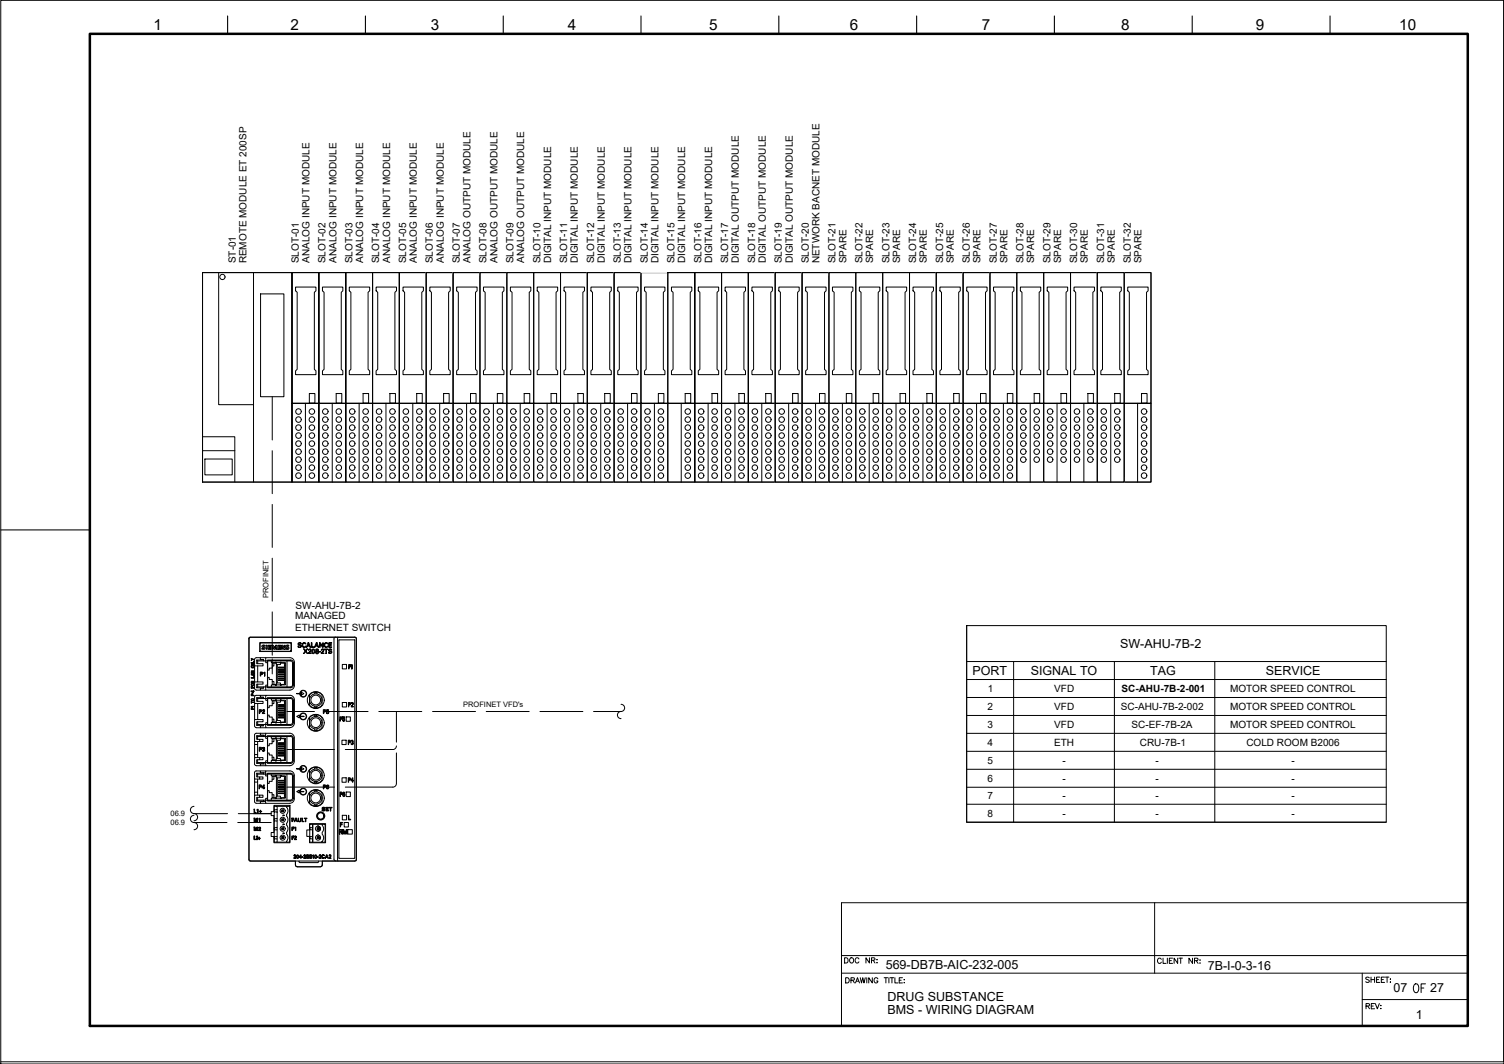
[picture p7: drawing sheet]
<svg xmlns="http://www.w3.org/2000/svg" width="420mm" height="297mm" viewBox="0 0 420 297" stroke-linecap="round" stroke-linejoin="round" font-family="sans-serif">
<defs><g id="words">
<text font-size="5.7" x="394.1" y="278.3">OF</text>
<text font-size="4.4" x="380.6" y="282.9">REV:</text>
<g font-size="4.3">
<text x="42.9" y="8.4">1</text>
<text x="81.2" y="8.4">2</text>
<text x="120.4" y="8.4">3</text>
<text x="158.6" y="8.4">4</text>
<text x="198.1" y="8.4">5</text>
<text x="237.4" y="8.4">6</text>
<text x="274.3" y="8.4">7</text>
<text x="313.2" y="8.4">8</text>
<text x="350.8" y="8.4">9</text>
<text x="390.9" y="8.4">10</text>
</g>
<g font-size="3.5">
<text x="312.9" y="180.9">SW-AHU-7B-2</text>
<text x="271.7" y="188.4">PORT</text>
<text x="287.9" y="188.4">SIGNAL TO</text>
<text x="321.3" y="188.4">TAG</text>
<text x="353.6" y="188.4">SERVICE</text>
<text x="247.4" y="270.6">569-DB7B-AIC-232-005</text>
<text x="337.4" y="270.8">7B-I-0-3-16</text>
<text x="247.9" y="279.5">DRUG SUBSTANCE</text>
<text x="389.3" y="277">07</text>
<text x="399.5" y="277">27</text>
<text x="247.9" y="283.1">BMS - WIRING DIAGRAM</text>
<text x="395.5" y="284.4">1</text>
</g>
<g font-size="2.8">
<text x="65.8" y="73.5" transform="rotate(-90 65.8 73.5)">ST-01</text>
<text x="68.9" y="73.6" transform="rotate(-90 68.9 73.6)">REMOTE MODULE ET 200SP</text>
<text x="83.5" y="73.5" transform="rotate(-90 83.5 73.5)">SLOT-01</text>
<text x="86.5" y="73.3" transform="rotate(-90 86.5 73.3)">ANALOG INPUT MODULE</text>
<text x="91" y="73.5" transform="rotate(-90 91 73.5)">SLOT-02</text>
<text x="94" y="73.3" transform="rotate(-90 94 73.3)">ANALOG INPUT MODULE</text>
<text x="98.4" y="73.5" transform="rotate(-90 98.4 73.5)">SLOT-03</text>
<text x="101.5" y="73.3" transform="rotate(-90 101.5 73.3)">ANALOG INPUT MODULE</text>
<text x="106" y="73.5" transform="rotate(-90 106 73.5)">SLOT-04</text>
<text x="109" y="73.3" transform="rotate(-90 109 73.3)">ANALOG INPUT MODULE</text>
<text x="113.5" y="73.5" transform="rotate(-90 113.5 73.5)">SLOT-05</text>
<text x="116.5" y="73.3" transform="rotate(-90 116.5 73.3)">ANALOG INPUT MODULE</text>
<text x="120.9" y="73.5" transform="rotate(-90 120.9 73.5)">SLOT-06</text>
<text x="124" y="73.3" transform="rotate(-90 124 73.3)">ANALOG INPUT MODULE</text>
<text x="128.5" y="73.5" transform="rotate(-90 128.5 73.5)">SLOT-07</text>
<text x="131.5" y="73.3" transform="rotate(-90 131.5 73.3)">ANALOG OUTPUT MODULE</text>
<text x="136" y="73.5" transform="rotate(-90 136 73.5)">SLOT-08</text>
<text x="139" y="73.3" transform="rotate(-90 139 73.3)">ANALOG OUTPUT MODULE</text>
<text x="143.5" y="73.5" transform="rotate(-90 143.5 73.5)">SLOT-09</text>
<text x="146.5" y="73.3" transform="rotate(-90 146.5 73.3)">ANALOG OUTPUT MODULE</text>
<text x="151" y="73.5" transform="rotate(-90 151 73.5)">SLOT-10</text>
<text x="154" y="73.6" transform="rotate(-90 154 73.6)">DIGITAL INPUT MODULE</text>
<text x="158.5" y="73.5" transform="rotate(-90 158.5 73.5)">SLOT-11</text>
<text x="161.5" y="73.6" transform="rotate(-90 161.5 73.6)">DIGITAL INPUT MODULE</text>
<text x="165.9" y="73.5" transform="rotate(-90 165.9 73.5)">SLOT-12</text>
<text x="169" y="73.6" transform="rotate(-90 169 73.6)">DIGITAL INPUT MODULE</text>
<text x="173.4" y="73.5" transform="rotate(-90 173.4 73.5)">SLOT-13</text>
<text x="176.4" y="73.6" transform="rotate(-90 176.4 73.6)">DIGITAL INPUT MODULE</text>
<text x="181" y="73.5" transform="rotate(-90 181 73.5)">SLOT-14</text>
<text x="184" y="73.6" transform="rotate(-90 184 73.6)">DIGITAL INPUT MODULE</text>
<text x="188.4" y="73.5" transform="rotate(-90 188.4 73.5)">SLOT-15</text>
<text x="191.5" y="73.6" transform="rotate(-90 191.5 73.6)">DIGITAL INPUT MODULE</text>
<text x="195.9" y="73.5" transform="rotate(-90 195.9 73.5)">SLOT-16</text>
<text x="198.9" y="73.6" transform="rotate(-90 198.9 73.6)">DIGITAL INPUT MODULE</text>
<text x="203.5" y="73.5" transform="rotate(-90 203.5 73.5)">SLOT-17</text>
<text x="206.4" y="73.6" transform="rotate(-90 206.4 73.6)">DIGITAL OUTPUT MODULE</text>
<text x="210.9" y="73.5" transform="rotate(-90 210.9 73.5)">SLOT-18</text>
<text x="214" y="73.6" transform="rotate(-90 214 73.6)">DIGITAL OUTPUT MODULE</text>
<text x="218.4" y="73.5" transform="rotate(-90 218.4 73.5)">SLOT-19</text>
<text x="221.4" y="73.6" transform="rotate(-90 221.4 73.6)">DIGITAL OUTPUT MODULE</text>
<text x="226" y="73.5" transform="rotate(-90 226 73.5)">SLOT-20</text>
<text x="229" y="73.6" transform="rotate(-90 229 73.6)">NETWORK BACNET MODULE</text>
<text x="233.4" y="73.5" transform="rotate(-90 233.4 73.5)">SLOT-21</text>
<text x="236.5" y="73.5" transform="rotate(-90 236.5 73.5)">SPARE</text>
<text x="241" y="73.5" transform="rotate(-90 241 73.5)">SLOT-22</text>
<text x="243.9" y="73.5" transform="rotate(-90 243.9 73.5)">SPARE</text>
<text x="248.5" y="73.5" transform="rotate(-90 248.5 73.5)">SLOT-23</text>
<text x="251.4" y="73.5" transform="rotate(-90 251.4 73.5)">SPARE</text>
<text x="255.9" y="73.5" transform="rotate(-90 255.9 73.5)">SLOT-24</text>
<text x="259" y="73.5" transform="rotate(-90 259 73.5)">SPARE</text>
<text x="263.4" y="73.5" transform="rotate(-90 263.4 73.5)">SLOT-25</text>
<text x="266.4" y="73.5" transform="rotate(-90 266.4 73.5)">SPARE</text>
<text x="270.9" y="73.5" transform="rotate(-90 270.9 73.5)">SLOT-26</text>
<text x="273.9" y="73.5" transform="rotate(-90 273.9 73.5)">SPARE</text>
<text x="278.4" y="73.5" transform="rotate(-90 278.4 73.5)">SLOT-27</text>
<text x="281.4" y="73.5" transform="rotate(-90 281.4 73.5)">SPARE</text>
<text x="285.9" y="73.5" transform="rotate(-90 285.9 73.5)">SLOT-28</text>
<text x="288.9" y="73.5" transform="rotate(-90 288.9 73.5)">SPARE</text>
<text x="293.4" y="73.5" transform="rotate(-90 293.4 73.5)">SLOT-29</text>
<text x="296.4" y="73.5" transform="rotate(-90 296.4 73.5)">SPARE</text>
<text x="300.9" y="73.5" transform="rotate(-90 300.9 73.5)">SLOT-30</text>
<text x="303.9" y="73.5" transform="rotate(-90 303.9 73.5)">SPARE</text>
<text x="308.4" y="73.5" transform="rotate(-90 308.4 73.5)">SLOT-31</text>
<text x="311.4" y="73.5" transform="rotate(-90 311.4 73.5)">SPARE</text>
<text x="315.9" y="73.5" transform="rotate(-90 315.9 73.5)">SLOT-32</text>
<text x="318.9" y="73.5" transform="rotate(-90 318.9 73.5)">SPARE</text>
<text x="82.4" y="172.9">MANAGED</text>
<text x="82.6" y="170.1">SW-AHU-7B-2</text>
<text x="82.4" y="176.1">ETHERNET SWITCH</text>
<text x="275.9" y="193.2">1</text>
<text x="294.5" y="193.2">VFD</text>
<text x="313.3" y="193.2">SC-AHU-7B-2-001</text>
<text x="343.6" y="193.2">MOTOR SPEED CONTROL</text>
<text x="275.8" y="203.2">3</text>
<text x="275.9" y="198.2">2</text>
<text x="294.5" y="198.2">VFD</text>
<text x="294.5" y="203.2">VFD</text>
<text x="313.1" y="198.2">SC-AHU-7B-2-002</text>
<text x="316.1" y="203.2">SC-EF-7B-2A</text>
<text x="343.6" y="198.2">MOTOR SPEED CONTROL</text>
<text x="343.6" y="203.2">MOTOR SPEED CONTROL</text>
<text x="275.9" y="208.2">4</text>
<text x="294.4" y="208.2">ETH</text>
<text x="318.4" y="208.2">CRU-7B-1</text>
<text x="348.2" y="208.2">COLD ROOM B2006</text>
<text x="275.8" y="213.2">5</text>
<text x="296.8" y="213.3">-</text>
<text x="322.8" y="213.3">-</text>
<text x="360.8" y="213.3">-</text>
<text x="275.8" y="218.3">6</text>
<text x="296.8" y="218.3">-</text>
<text x="322.8" y="218.3">-</text>
<text x="360.8" y="218.3">-</text>
<text x="275.8" y="223">7</text>
<text x="296.8" y="223">-</text>
<text x="322.8" y="223">-</text>
<text x="360.8" y="223">-</text>
<text x="275.8" y="228">8</text>
<text x="296.8" y="228">-</text>
<text x="322.8" y="228">-</text>
<text x="360.8" y="228">-</text>
</g>
<g font-size="2.1">
<text x="75" y="166.9" transform="rotate(-90 75 166.9)">PROFINET</text>
<text x="129.4" y="197.2">PROFINET VFD's</text>
<text x="47.6" y="227.7">06.9</text>
<text x="47.6" y="230.2">06.9</text>
</g>
</g></defs>
<!-- layer: PDF_EI-CTRL -->
<g fill="#fff" stroke="#fff" stroke-width=".28">
<path d="M82.5 240.4h7.5v1.1z"/>
<path d="M69.8 177.9l29.7 .1z"/>
<path d="M96.6 76.1v58.5h7.5zM96.6 76.1h7.5v58.5z"/>
<path d="M104.1 76.1v58.5h7.5zM104.1 76.1h7.5v58.5z"/>
<path d="M89.1 76.1v58.5h7.5zM89.1 76.1h7.5v58.5z"/>
<path d="M111.6 76.1v58.5h7.5zM111.6 76.1h7.5v58.5z"/>
<path d="M81.6 76.1v58.5h7.5zM81.6 76.1h7.5v58.5z"/>
<path d="M82.7 241.8l7.3-.3-.1 .3zM82.7 241.8l6.8 .2 .4-.2zM82.7 241.8l6.8 .2h-6.5z"/>
<path d="M82.5 240.4v1.1h7.5zM82.5 241.5h7.5l-7.3 .3z"/>
<path d="M90 240.4l9.5-.1zM82.5 240.4l17-.1zM69.8 240.4l29.7-.1z"/>
<path d="M69.6 240.1v.2h29.9zM69.6 240.3h29.9z"/>
<path d="M69.6 240.1h29.9v.2zM69.6 178.1v62h29.9zM69.6 178.1h29.9v62zM69.6 178.1h29.9v-.1z"/>
<path d="M69.6 178h29.9zM69.6 178h29.9l-29.9 .1z"/>
<path d="M119.1 76.1v58.5h7.5zM119.1 76.1h7.5v58.5z"/>
<path d="M126.6 76.1v58.5h7.5zM126.6 76.1h7.5v58.5z"/>
<path d="M134.1 76.1v58.5h7.5zM134.1 76.1h7.5v58.5z"/>
<path d="M141.6 76.1v58.5h7.5zM141.6 76.1h7.5v58.5z"/>
<path d="M149.1 76.1v58.5h7.5zM149.1 76.1h7.5v58.5z"/>
<path d="M156.6 76.1v58.5h7.5zM156.6 76.1h7.5v58.5z"/>
<path d="M164.1 76.1v58.5h7.5zM164.1 76.1h7.5v58.5z"/>
<path d="M171.6 76.1v58.5h7.5zM171.6 76.1h7.5v58.5z"/>
<path d="M179.1 76.1v58.5h7.5zM179.1 76.1h7.5v58.5z"/>
<path d="M314 76.1v58.5h7.5zM314 76.1h7.5v58.5z"/>
<path d="M194.1 76.1v58.5h7.5zM194.1 76.1h7.5v58.5z"/>
<path d="M201.6 76.1v58.5h7.5zM201.6 76.1h7.5v58.5z"/>
<path d="M186.6 76.1v58.5h7.5zM186.6 76.1h7.5v58.5z"/>
<path d="M209.1 76.1v58.5h7.5zM209.1 76.1h7.5v58.5z"/>
<path d="M216.6 76.1v58.5h7.5zM216.6 76.1h7.5v58.5z"/>
<path d="M224.1 76.1v58.5h7.5zM224.1 76.1h7.5v58.5z"/>
<path d="M231.6 76.1v58.5h7.5zM231.6 76.1h7.5v58.5z"/>
<path d="M239.1 76.1v58.5h7.5zM239.1 76.1h7.5v58.5z"/>
<path d="M246.6 76.1v58.5h7.5zM246.6 76.1h7.5v58.5z"/>
<path d="M254.1 76.1v58.5h7.5zM254.1 76.1h7.5v58.5z"/>
<path d="M261.6 76.1v58.5h7.5zM261.6 76.1h7.5v58.5z"/>
<path d="M269.1 76.1v58.5h7.5zM269.1 76.1h7.5v58.5z"/>
<path d="M276.6 76.1v58.5h7.5zM276.6 76.1h7.5v58.5z"/>
<path d="M284.1 76.1v58.5h7.5zM284.1 76.1h7.5v58.5z"/>
<path d="M291.6 76.1v58.5h7.5zM291.6 76.1h7.5v58.5z"/>
<path d="M299.1 76.1v58.5h7.5zM299.1 76.1h7.5v58.5z"/>
<path d="M306.6 76.1v58.5h7.4zM306.6 76.1h7.4v58.5z"/>
</g>
<!-- layer: PDF_I_DATA -->
<path d="M56.6 76.1v58.5h25zM56.6 76.1h25v58.5z" fill="#fff" stroke="#fff" stroke-width=".28"/>
<!-- layer: PDF_EI-CTRL -->
<path d="M81.6 76.1h37.5M179.1 76.1h37.5" fill="none" stroke="#fff" stroke-width=".28"/>
<g fill="none" stroke="#000" stroke-width=".28">
<path d="M61.1 76.1v36.9h9.7M70.8 76.1v58.5M81.6 76.1h7.5v58.5h-7.5zM81.6 76.1h7.5v36.5h-7.5h7.5v22h-7.5zM89.1 76.1h7.5v58.5h-7.5zM89.1 76.1h7.5v36.5h-7.5h7.5v22h-7.5zM96.6 76.1h7.5v58.5h-7.5zM96.6 76.1h7.5v36.5h-7.5h7.5v22h-7.5zM104.1 76.1h7.5v58.5h-7.5zM104.1 76.1h7.5v36.5h-7.5h7.5v22h-7.5zM111.6 76.1h7.5v58.5h-7.5zM111.6 76.1h7.5v36.5h-7.5h7.5v22h-7.5z"/>
<path d="M119.1 76.1h7.5v58.5h-7.5zM119.1 76.1h7.5v36.5h-7.5h7.5v22h-7.5zM126.6 76.1h7.5v58.5h-7.5zM126.6 76.1h7.5v36.5h-7.5h7.5v22h-7.5zM134.1 76.1h7.5v58.5h-7.5zM134.1 76.1h7.5v36.5h-7.5h7.5v22h-7.5zM141.6 76.1h7.5v58.5h-7.5zM141.6 76.1h7.5v36.5h-7.5h7.5v22h-7.5zM149.1 76.1h7.5v58.5h-7.5zM149.1 76.1h7.5v36.5h-7.5h7.5v22h-7.5zM156.6 76.1h7.5v58.5h-7.5zM156.6 76.1h7.5v36.5h-7.5h7.5v22h-7.5z"/>
<path d="M164.1 76.1h7.5v58.5h-7.5zM164.1 76.1h7.5v36.5h-7.5h7.5v22h-7.5zM171.6 76.1h7.5v58.5h-7.5zM171.6 76.1h7.5v36.5h-7.5h7.5v22h-7.5zM179.1 76.1h7.5v58.5h-7.5zM179.1 76.1h7.5v36.5h-7.5h7.5v22h-7.5zM186.6 76.1h7.5v58.5h-7.5zM186.6 76.1h7.5v36.5h-7.5h7.5v22h-7.5zM194.1 76.1h7.5v58.5h-7.5zM194.1 76.1h7.5v36.5h-7.5h7.5v22h-7.5zM201.6 76.1h7.5v58.5h-7.5zM201.6 76.1h7.5v36.5h-7.5h7.5v22h-7.5z"/>
<path d="M209.1 76.1h7.5v58.5h-7.5zM209.1 76.1h7.5v36.5h-7.5h7.5v22h-7.5zM216.6 76.1h7.5v58.5h-7.5zM216.6 76.1h7.5v36.5h-7.5h7.5v22h-7.5zM224.1 76.1h7.5v58.5h-7.5zM224.1 76.1h7.5v36.5h-7.5h7.5v22h-7.5zM231.6 76.1h7.5v58.5h-7.5zM231.6 76.1h7.5v36.5h-7.5h7.5v22h-7.5zM239.1 76.1h7.5v58.5h-7.5zM239.1 76.1h7.5v36.5h-7.5h7.5v22h-7.5zM246.6 76.1h7.5v58.5h-7.5zM246.6 76.1h7.5v36.5h-7.5h7.5v22h-7.5z"/>
<path d="M254.1 76.1h7.5v58.5h-7.5zM254.1 76.1h7.5v36.5h-7.5h7.5v22h-7.5zM261.6 76.1h7.5v58.5h-7.5zM261.6 76.1h7.5v36.5h-7.5h7.5v22h-7.5zM269.1 76.1h7.5v58.5h-7.5zM269.1 76.1h7.5v36.5h-7.5h7.5v22h-7.5zM276.6 76.1h7.5v58.5h-7.5zM276.6 76.1h7.5v36.5h-7.5h7.5v22h-7.5zM284.1 76.1h7.5v58.5h-7.5zM284.1 76.1h7.5v36.5h-7.5h7.5v22h-7.5zM291.6 76.1h7.5v58.5h-7.5zM291.6 76.1h7.5v36.5h-7.5h7.5v22h-7.5z"/>
<path d="M299.1 76.1h7.5v58.5h-7.5zM299.1 76.1h7.5v36.5h-7.5h7.5v22h-7.5zM306.6 76.1h7.4v58.5h-7.4zM306.6 76.1h7.4v36.5h-7.4h7.4v22h-7.4zM314 76.1h7.5v58.5h-7.5zM314 76.1h7.5v36.5h-7.5h7.5v22h-7.5zM72.8 82h6.5v28.8h-6.5zM82.6 80.1h5.7v1.1l-.5 .4v21.5l.5 .4v1.1h-5.7v-1.1l.4-.4v-21.5l-.4-.4zM90.1 80.1h5.7v1.1l-.5 .4v21.5l.5 .4v1.1h-5.7v-1.1l.4-.4v-21.5l-.4-.4zM97.6 80.1h5.7v1.1l-.5 .4v21.5l.5 .4v1.1h-5.7v-1.1l.4-.4v-21.5l-.4-.4zM105.1 80.1h5.7v1.1l-.5 .4v21.5l.5 .4v1.1h-5.7v-1.1l.4-.4v-21.5l-.4-.4zM112.6 80.1h5.7v1.1l-.5 .4v21.5l.5 .4v1.1h-5.7v-1.1l.4-.4v-21.5l-.4-.4z"/>
<path d="M120.1 80.1h5.7v1.1l-.5 .4v21.5l.5 .4v1.1h-5.7v-1.1l.4-.4v-21.5l-.4-.4zM127.6 80.1h5.7v1.1l-.5 .4v21.5l.5 .4v1.1h-5.7v-1.1l.4-.4v-21.5l-.4-.4zM135.1 80.1h5.7v1.1l-.5 .4v21.5l.5 .4v1.1h-5.7v-1.1l.4-.4v-21.5l-.4-.4zM142.6 80.1h5.7v1.1l-.5 .4v21.5l.5 .4v1.1h-5.7v-1.1l.4-.4v-21.5l-.4-.4zM150.1 80.1h5.7v1.1l-.5 .4v21.5l.5 .4v1.1h-5.7v-1.1l.4-.4v-21.5l-.4-.4zM157.6 80.1h5.7v1.1l-.5 .4v21.5l.5 .4v1.1h-5.7v-1.1l.4-.4v-21.5l-.4-.4zM165.1 80.1h5.7v1.1l-.5 .4v21.5l.5 .4v1.1h-5.7v-1.1l.4-.4v-21.5l-.4-.4zM172.6 80.1h5.7v1.1l-.5 .4v21.5l.5 .4v1.1h-5.7v-1.1l.4-.4v-21.5l-.4-.4zM180.1 80.1h5.7v1.1l-.5 .4v21.5l.5 .4v1.1h-5.7v-1.1l.4-.4v-21.5l-.4-.4zM187.6 80.1h5.7v1.1l-.5 .4v21.5l.5 .4v1.1h-5.7v-1.1l.4-.4v-21.5l-.4-.4zM195.1 80.1h5.7v1.1l-.5 .4v21.5l.5 .4v1.1h-5.7v-1.1l.4-.4v-21.5l-.4-.4zM202.6 80.1h5.7v1.1l-.5 .4v21.5l.5 .4v1.1h-5.7v-1.1l.4-.4v-21.5l-.4-.4z"/>
<path d="M210.1 80.1h5.7v1.1l-.5 .4v21.5l.5 .4v1.1h-5.7v-1.1l.4-.4v-21.5l-.4-.4zM217.6 80.1h5.7v1.1l-.5 .4v21.5l.5 .4v1.1h-5.7v-1.1l.4-.4v-21.5l-.4-.4zM225.1 80.1h5.7v1.1l-.5 .4v21.5l.5 .4v1.1h-5.7v-1.1l.4-.4v-21.5l-.4-.4zM232.6 80.1h5.7v1.1l-.5 .4v21.5l.5 .4v1.1h-5.7v-1.1l.4-.4v-21.5l-.4-.4zM240.1 80.1h5.7v1.1l-.5 .4v21.5l.5 .4v1.1h-5.7v-1.1l.4-.4v-21.5l-.4-.4zM247.6 80.1h5.7v1.1l-.5 .4v21.5l.5 .4v1.1h-5.7v-1.1l.4-.4v-21.5l-.4-.4zM255.1 80.1h5.7v1.1l-.5 .4v21.5l.5 .4v1.1h-5.7v-1.1l.4-.4v-21.5l-.4-.4zM262.6 80.1h5.7v1.1l-.5 .4v21.5l.5 .4v1.1h-5.7v-1.1l.4-.4v-21.5l-.4-.4zM270.1 80.1h5.7v1.1l-.5 .4v21.5l.5 .4v1.1h-5.7v-1.1l.4-.4v-21.5l-.4-.4zM277.6 80.1h5.7v1.1l-.5 .4v21.5l.5 .4v1.1h-5.7v-1.1l.4-.4v-21.5l-.4-.4zM285.1 80.1h5.6v1.1l-.4 .4v21.5l.4 .4v1.1h-5.6v-1.1l.4-.4v-21.5l-.4-.4zM292.5 80.1h5.8v1.1l-.5 .4v21.5l.5 .4v1.1h-5.8v-1.1l.5-.4v-21.5l-.5-.4z"/>
<path d="M300 80.1h5.8v1.1l-.5 .4v21.5l.5 .4v1.1h-5.8v-1.1l.5-.4v-21.5l-.5-.4zM307.5 80.1h5.7v1.1l-.4 .4v21.5l.4 .4v1.1h-5.7v-1.1l.5-.4v-21.5l-.5-.4zM315 80.1h5.7v1.1l-.4 .4v21.5l.4 .4v1.1h-5.7v-1.1l.5-.4v-21.5l-.5-.4zM85.3 112.6v22M86.4 109.9h1.6v2.7h-1.6zM92.8 112.6v22M93.9 109.9h1.6v2.7h-1.6zM100.3 112.6v22M101.4 109.9h1.6v2.7h-1.6zM107.8 112.6v22M108.9 109.9h1.6v2.7h-1.6zM115.3 112.6v22"/>
<path d="M116.4 109.9h1.6v2.7h-1.6zM122.8 112.6v22M123.9 109.9h1.6v2.7h-1.6zM130.3 112.6v22M131.4 109.9h1.6v2.7h-1.6zM137.8 112.6v22M138.9 109.9h1.6v2.7h-1.6zM145.3 112.6v22M146.4 109.9h1.6v2.7h-1.6zM152.8 112.6v22M153.9 109.9h1.6v2.7h-1.6zM160.3 112.6v22"/>
<path d="M161.4 109.9h1.6v2.7h-1.6zM167.8 112.6v22M168.9 109.9h1.6v2.7h-1.6zM175.3 112.6v22M176.4 109.9h1.6v2.7h-1.6zM182.8 112.6v22M183.9 109.9h1.6v2.7h-1.6zM190.3 112.6v22M191.4 109.9h1.6v2.7h-1.6zM197.8 112.6v22M198.9 109.9h1.6v2.7h-1.6zM205.3 112.6v22"/>
<path d="M206.4 109.9h1.6v2.7h-1.6zM212.8 112.6v22M213.9 109.9h1.6v2.7h-1.6zM220.3 112.6v22M221.4 109.9h1.6v2.7h-1.6zM227.8 112.6v22M228.9 109.9h1.6v2.7h-1.6zM235.3 112.6v22M236.4 109.9h1.6v2.7h-1.6zM242.8 112.6v22M243.9 109.9h1.6v2.7h-1.6zM250.3 112.6v22"/>
<path d="M251.4 109.9h1.6v2.7h-1.6zM257.8 112.6v22M258.9 109.9h1.6v2.7h-1.6zM265.3 112.6v22M266.4 109.9h1.6v2.7h-1.6zM272.8 112.6v22M273.9 109.9h1.6v2.7h-1.6zM280.3 112.6v22M281.4 109.9h1.6v2.7h-1.6zM287.8 112.6v22M288.9 109.9h1.5v2.7h-1.5zM295.3 112.6v22"/>
<path d="M296.4 109.9h1.6v2.7h-1.6zM302.8 112.6v22M303.9 109.9h1.6v2.7h-1.6zM310.3 112.6v22M311.4 109.9h1.5v2.7h-1.5zM317.8 112.6v22M318.9 109.9h1.5v2.7h-1.5zM56.6 121.9h9v12.7M56.6 125.8h9M57.2 128.2h7.7v4.4h-7.7zM69.6 178h29.9v62.3l-9.5 .1v1.1l-.1 .3-.4 .2h-6.5l-.3-.2-.2-.3v-1.1h-12.7l-.2-.3zM72.6 179.4h8.8v2.5h-8.8z"/>
<path d="M72.7 179.5h8.6v2.3h-8.6zM83.3 179.5a.49 .49 0 0 1 .9 .3l-.3-.2a.25 .25 0 0 0-.4 0 .25 .25 0 0 0 0 .3l.5 .2a.46 .46 0 0 1-.2 .7 .46 .46 0 0 1-.6-.5h.2a.29 .29 0 0 0 .3 .3 .29 .29 0 0 0 .3-.4l-.7-.2zM84.6 179.6a.48 .48 0 0 1 .5-.2 .48 .48 0 0 1 .3 .4 .44 .44 0 0 0-.4-.3 .44 .44 0 0 0-.4 .4 .48 .48 0 0 0 .2 .6 .48 .48 0 0 0 .6-.1 .6 .6 0 0 1-.9 .2 .6 .6 0 0 1 .1-1zM86.1 179.4h.2l.5 1.3-.3-.3h-.6l-.2 .3h-.2zM86.2 179.6l.2 .6h-.5zM87 179.4h.2v1.2h.6v.1h-.8zM88.3 179.4h.3l.4 1.3-.3-.3h-.6l-.3 .3zM88.5 179.6l.2 .6h-.5zM89.3 179.4h.2l.6 1.1v-1.1h.2v1.3h-.2l-.6-1.1v1.1h-.2zM90.7 179.6a.49 .49 0 0 1 .5-.2 .49 .49 0 0 1 .4 .4 .46 .46 0 0 0-.8 0 .46 .46 0 0 0 0 .6 .46 .46 0 0 0 .6 .1l.2-.1a.61 .61 0 0 1-1 .2 .61 .61 0 0 1 .1-1zM91.8 179.4h.8l-.6 .2v.4h.6v.1h-.6v.5h.6v.1h-.8zM93.8 177.9l-.4 .1-.1 .4v61.5"/>
<path d="M94.4 177.9h4.7l.4 .5v61.5l-.5 .5h-4.6l-.1-.2zM94.4 177.9h-24.3l-.5 .2v61.8M94.7 178.7v60.8M94.7 178.6v.1M94.8 178.6h4.2M99 178.6l.1 60.9M70.1 192.9l.7-.1 .2 .2h-.2l-.1 .4zM70.2 183.8l.8 .3-.8 .3 .3-.3zM70.2 184.9h.7l.1-.4v.5zM70.2 185.2h.8l-.7 .5h.7h-.8l.7-.5zM70.2 187.3h.8l-.7 .5 .7 .1h-.8l.7-.5zM70.2 188.3l.8-.3-.2 .2 .2 .4z"/>
<path d="M70.2 189.2h.7l.1-.4v.5zM70.2 191.5l.1 .5h.2l.1-.4v.4l.4 .1h-.8zM70.2 195.8l.1 .2 .7 .1h-.7l-.1 .2zM70.2 197.2l.8 .1-.7 .1zM70.2 186l.6-.1 .2 .4-.7 .1zM70.2 188.3l.5-.1v.3zM70.2 190.2l.8-.1-.4 .3v.2l.4 .1h-.8zM70.2 193.7h.4v.4l.4 .1h-.8zM70.2 197.6h.4v.4l.4 .1h-.8zM70.3 190.3h.2v.3h-.2zM70.3 193.8h.2v.3h-.2zM70.3 197.6h.2v.4h-.2z"/>
<path d="M70.3 193h.4v.3zM70.3 186h.5l.1 .3-.5 .1zM70.3 191l.5-.1 .1 .3-.5 .1zM70.3 195.2h.5l.1 .2-.5 .2zM71.1 185.9v4.5h.9v-4.5M71.1 190.4v1.8l.5 .4M71.1 194.6v1.8M71.6 194.1l-.5 .5M71.6 183.6l-.5 .5v1.8h2.4v-.6h-1.8v-1h1.9M71.6 194.1h1.1M71.6 183.6h1.1M71.6 192.7h1.1"/>
<path d="M71.7 184.3l.3 .2h1.6M71.7 194.8l.3 .2h1.6M72 196.4v4.5M72 190.4h1.5v.6h-1.8v1h1.9M72 191v.8l-.3 .2M72 191.8h1.6M72 184.5v.8M72 195v.8M72.4 198.1h.5a.3 .3 0 0 1 .2 .3 .3 .3 0 0 1-.2 .3h-.3v.5h-.2zM72.6 198.2l.4 .1v.2l-.4 .1zM72.7 187.6h.5a.3 .3 0 0 1 .2 .3 .3 .3 0 0 1-.2 .3h-.3v.5h-.2zM72.9 187.7l.3 .1v.3h-.3z"/>
<path d="M73.3 180.2l-.1 .3 .2 .2M73.4 198.2a.34 .34 0 0 1 .5 0 .34 .34 0 0 1-.1 .5l-.4 .4 .6 .1h-.7l.5-.7-.1-.2-.4 .1zM73.4 180.7l.3 .2M73.5 180.3l.4 .4a.41 .41 0 0 1-.1 .6 .41 .41 0 0 1-.6-.3l.4 .1 .1-.2M73.6 180.3h-.1M73.6 194.8h-1.9v1h1.8v.6h-2.4v4.5M73.6 187.8l.4-.2v1.1h-.1v-.9l-.3 .2zM74 180.2v.1h-.4M74 180.1l-.7 .1M74.2 183.6h-1.5v.5h.9v.4h.6M74.2 191.8h-.6v.4h-.9v.5h1.5M74.2 194.1h-1.5v.5h.9v.4h.6"/>
<path d="M74.2 195h.1M74.2 184.4l.1 .1M74.3 191.8h-.1M74.3 191.8h.4M74.3 180.1h.4v1.2h-.4zM74.7 184.5h6.5v-.2h-6.5v.7h-.4l-.1-1.4h6.8a1.24 1.24 0 0 1 1.2 1.2M74.7 191.8h6.5v.2h-6.5v-.7h-.4l-.1 1.4h6.8M74.7 199.8l.1 2.5M74.7 189.3l.1 2.5M74.7 189.1h.5v.6h.9v1.4h.9l.2 .2M74.7 199.6h.5v.6h.9v1.4h.9l.2 .2M74.7 195h-.4"/>
<path d="M74.7 184.4l-.4 .1M74.7 184.9v6.5M74.7 195.4v6.5M74.8 195l-.1 2.4M74.8 184.5l-.1 2.4M74.9 180.1h.9v.2h-.6v.3h.5v.2h-.5v.3h.6v.2h-.9zM75.8 184.5v.5h3.9v6.2h-3.9v.6M75.8 195v.5h3.9v6.2h-3.9v.6M75.9 180.1h.4l.4 .7 .3-.7h.3v1.2h-.3v-.7l-.3 .7h-.2l-.3-.7v.7h-.3zM76.1 190.3h.4v.8M76.5 185.1v.8h-.4M76.5 195.6v.8h-.4"/>
<path d="M77 195.6h.2M77 185.1h.2M77 191.1h.2M77.2 195.5v.5h1.1v-.5M77.2 191.2v-.5h1.1v.5M77.2 185v.5h1.1v-.5M77.2 184.9h-.2v.2h-.9v1.4h-.9v.6h-.5M77.2 195.4h-.2v.2h-.9v1.4h-.9v.6h-.5M77.2 185.5v5.2M77.2 196v5.2M77.5 185.5v5.2M77.5 196v5.2"/>
<path d="M77.6 180.1h.9v.2h-.6v.3h.5v.2h-.5v.3h.6v.2h-.9zM78.3 184.9l.1 .2h1.1v.8h.2M78.3 195.4l.1 .2h1.1v.8h.2M78.7 180.1h.3l.5 .8v-.8h.2v1.2h-.4l-.4-.8v.8h-.2zM79.5 188.3h-1.7v.1h1.7M79.5 186.7h-1.7v.2h1.7M79.5 199.8h-1.7v.1h1.7M79.5 196.7h-1.7v.2h1.7M79.5 199.3h-1.7v.1h1.7M79.5 189.3h-1.7v.1h1.7M79.5 187.8h-1.7v.1h1.7M79.5 197.2h-1.7v.2h1.7"/>
<path d="M79.5 187.2h-1.7v.2h1.7M79.5 198.8h-1.7v.1h1.7M79.5 188.8h-1.7v.1h1.7M79.5 189.8h-1.7v.2h1.7M79.5 186.2h-1.7v.2h1.7M79.5 198.3h-1.7v.1h1.7M79.5 197.7h-1.7v.2h1.7M79.5 185.9v4.4M79.5 196.4v4.4M79.7 190.3h-.2v.8h-1.1l-.1 .2M80 180.2l-.2 .3 .2 .2M80.1 180.7l.3 .3h-.5v.2h.7"/>
<path d="M80.2 184.5v7.3M80.2 195v7.3M80.2 180.5l.5 .3-.2 .4M80.3 180.3l-.1 .1M80.7 180.2v.1h-.4M80.7 180.1l-.7 .1M81 194.1a1.24 1.24 0 0 1 1.2 1.2M81 194.1h-6.8l.1 1.4h.4v-.7h6.5v.2h-6.5M81.2 194.7a.75 .75 0 0 1 .8 .8M81.2 184.2a.75 .75 0 0 1 .8 .8M81.2 195l.5 .5M81.2 184.5l.5 .5"/>
<path d="M81.7 191.3l-.5 .5M81.7 195.5h.3v6.3h-.3zM81.7 185h.3v6.3h-.3zM82 191.3a.75 .75 0 0 1-.8 .7M82.2 191.4a1.24 1.24 0 0 1-1.2 1.2M82.3 184.9v6.5M82.3 195.4v6.5M82.9 193.6h.9a.95 .95 0 0 1 1.4-.8 .95 .95 0 0 1 0 1.7 .95 .95 0 0 1-1.4-.8zM84.1 199.4a.85 .85 0 0 1 1.3 .2 .85 .85 0 0 1-.5 1.2 .85 .85 0 0 1-1-.7h1l-1-.2zM84.1 193a.85 .85 0 0 1 1.3 .2 .85 .85 0 0 1-.5 1.3 .85 .85 0 0 1-1-.8h.3v.4l.7-.5-.7-.3v.3h-.3zM84.8 181.1l.6 .5 .3-.5h.2l-.4 .7 .5 .6h-.2l-.4-.5-.4 .5h-.2l.5-.6zM86.3 181.3a.4 .4 0 0 1 .5 0 .4 .4 0 0 1 0 .6l-.4 .4 .6 .1h-.9l.7-.8-.2-.3-.5 .2z"/>
<path d="M86.7 193.7a2.25 2.25 0 0 1 3.3 .3v2.9a2.28 2.28 0 0 1-3.5 0v-2.9zM87.2 181.3l.1-.1a.61 .61 0 0 1 .6 .6 .61 .61 0 0 1-.6 .6l-.2-.5zM87.4 181.3h.1a.54 .54 0 0 1 .3 .5 .54 .54 0 0 1-.4 .5zM87.9 197.2v.4h.6v-.4M87.9 193.7v-.4h.6v.4M88.2 182.1l.2 .4h.2M88.3 182.1l.3 .3M88.3 182.2a.25 .25 0 0 1 .3-.3 .25 .25 0 0 1 .2 .3M88.4 181.2l-.1 .1M88.4 181.4l.4 .1-.2 .3-.2-.3 .3-.1M88.5 181.2a.34 .34 0 0 1 .5 .2 .34 .34 0 0 1-.2 .4l.2 .4M88.6 181.2a.34 .34 0 0 0-.4 .2 .34 .34 0 0 0 .2 .4l-.2 .4"/>
<path d="M88.8 181.2l.1 .1M88.8 182.1l-.3 .3M89 182.1l-.2 .4h-.3M89.1 181.9l.5 .1zM89.8 181.3a.4 .4 0 0 1 .6 0 .4 .4 0 0 1 0 .6l-.5 .4 .6 .1h-.8l.6-.7a.21 .21 0 0 0-.1-.4 .21 .21 0 0 0-.3 .1l-.2 .1zM90.3 198.1h.5a.3 .3 0 0 1 .2 .3 .3 .3 0 0 1-.2 .3h-.3v.5h-.2zM90.5 198.2l.3 .1v.2l-.3 .1zM90.6 181.2h1v.1h-.4v1.1h-.2v-1.1h-.4zM91.2 198.1h.6l-.4 .2-.1 .3a.35 .35 0 0 1 .5 .1 .35 .35 0 0 1-.2 .5 .35 .35 0 0 1-.4-.2 .27 .27 0 0 0 .4 .1 .27 .27 0 0 0 0-.4l-.4 .1zM91.9 181.3l.1-.1a.42 .42 0 0 1 .7 .3l-.4-.2-.3 .1 .5 .4a.43 .43 0 0 1-.1 .7 .43 .43 0 0 1-.6-.5h.1a.28 .28 0 0 0 .4 .3 .28 .28 0 0 0 .2-.4l-.7-.2zM95.6 185.5h1.2v1.2h-1.2zM95.6 196.1h1.2v1.3h-1.2z"/>
<path d="M97.3 196.1h.5l.2 .3-.2 .4h-.4v.6zM97.4 185.5h.5l.1 .3-.1 .4h-.4v.6zM97.4 196.2l.4 .1v.3h-.4zM97.5 185.6l.4 .1v.3h-.4zM98.2 196.2a.32 .32 0 0 1 .4 0 .32 .32 0 0 1 .1 .4l-.5 .6 .5 .2h-.6l.5-.9-.2-.3-.3 .2zM98.3 185.5l.1 1.3zM71.1 213.3l.2 .4 1.4 .1M71.1 217.5v.8h.9v-.8M71.1 210.7h.9v.8h-.9zM71.1 207.8v2.9M71.1 211.5v1.8M71.1 218.3v2.9"/>
<path d="M71.6 215.2l-.4 .3-.1 2h1.5v-.6h-.9v-1h1.9M71.6 215.2h1.1M71.6 203.2h1.1M71.7 205.4l.3 .2v.8M71.7 215.9l.3 .2v.8M72 211.5h.6v.6h-.9v1h1.9M72 216.1h1.6M72 205.6h1.6M72 207.8v2.9M72 212.1v.8M72 218.3v2.9M72 201.5v.8"/>
<path d="M72.3 219.1h.5a.3 .3 0 0 1 .3 .3 .3 .3 0 0 1-.3 .3h-.3v.5h-.2zM72.4 208.6h.5a.3 .3 0 0 1 .2 .3 .3 .3 0 0 1-.2 .3h-.3v.5h-.2zM72.5 219.2l.4 .1v.2l-.4 .1zM72.6 211.5h.9v.6h-.9M72.6 206.4h.9v.6h-.9M72.6 216.9h.9v.6h-.9M72.6 208.7l.4 .1v.2l-.4 .1zM72.7 204.7h-1.1l-.4 .3-.1 2M73.3 208.7a.31 .31 0 0 1 .5 0 .31 .31 0 0 1-.1 .5 .32 .32 0 0 1 0 .5 .32 .32 0 0 1-.4-.2l.3 .1 .2-.1-.3-.3 .3-.3h-.5zM73.6 215.8v.3h.6M73.6 205.4h-1.9v1h.9v.6h-1.5v.8h.9v-.8M73.6 212.9h-1.6l-.3 .2"/>
<path d="M73.6 202.5h-1.9v-1h1.8v-.6h-2.4v1.8l.5 .4M73.6 202.3h-1.6l-.3 .2M73.6 219.1h.2v.8h.2l-.2 .3-.1-.2h-.5zM73.7 219.3v.6h-.4zM74.2 215.2h-1.5v.5l1.5 .1M74.2 213.2l-1.5 .1v.5h1.5M74.2 205.3h-.6v.3h.6M74.2 204.7h-1.5v.5l.9 .1M74.2 212.9h-.6v.3M74.2 216.1h.1M74.2 205.6h.1M74.2 202.3h-.6v.4h-.9v.5h1.5"/>
<path d="M74.3 212.9h-.1M74.3 202.3h-.1M74.3 202.3h.4M74.3 212.9h.4M74.7 216.1h-.4M74.7 205.6h-.4M74.7 202.3h6.5v.2h-6.5v-.7h-.4l-.1 1.4h6.8M74.7 210.4v2.5h6.5v.2h-6.5v-.7h-.4l-.1 1.4h6.8M74.7 210.2h.5v.6h.8v1.4h1l.2 .2M74.7 206v6.5M74.7 216.5v6.5M74.8 216.1l-.1 2.4"/>
<path d="M75.8 205.6v.5h3.9v6.2h-3.9v.6M75.8 216.1v.5h1.1v-.1l2.8 .1v6.2h-3.9v.6M76 211.4h.5v.8M76.1 200.8h.4v.8M76.5 216.7v.9h-.5M76.5 206.2v.9h-.5M77 201.6h.2M77 216.7h.2M77 212.2h.2M77 206.2h.2M77.2 216.6v.6h1.1v-.6M77.2 212.3v-.5h1.1v.5"/>
<path d="M77.2 206.1v.6h1.1v-.6M77.2 216.5l-.2 .2h-1v1.4h-.8v.6h-.5M77.2 206l-.2 .2h-1v1.4h-.8v.6h-.5M77.2 201.7v-.5h1.1v.5M77.2 206.7v5.1M77.2 217.2v5.1M77.5 206.7v5.1M77.5 217.2v5.1M78.3 216.5l.1 .2h1.1v.8h.2M78.3 206l.1 .2h1.1v.8h.2M79.5 200.3h-1.7v.2h1.7M79.5 219.4h-1.7v.1h1.7"/>
<path d="M79.5 209.9h-1.7v.1h1.7M79.5 208.9h-1.7v.1h1.7M79.5 207.9h-1.7v.1h1.7M79.5 218.4h-1.7v.1h1.7M79.5 210.4h-1.7v.2h1.7M79.5 210.9h-1.7v.2h1.7M79.5 209.4h-1.7v.1h1.7M79.5 219.9h-1.7v.1h1.7M79.5 218.9h-1.7v.1h1.7M79.5 207.4h-1.7v.1h1.7M79.5 208.4h-1.7v.1h1.7M79.5 217.9h-1.7v.1h1.7"/>
<path d="M79.5 207v4.4M79.5 217.5v4.4M79.7 200.8h-.2v.8h-1.1l-.1 .2M79.7 211.4h-.2v.8h-1.1l-.1 .2M80.2 205.6v7.3M80.2 216.1v7.3M81 215.2a1.24 1.24 0 0 1 1.2 1.2v6.6a1.28 1.28 0 0 1-1.2 1.2M81 204.7a1.24 1.24 0 0 1 1.2 1.3v6.5a1.28 1.28 0 0 1-1.2 1.2M81 215.2h-6.8l.1 1.4h.4v-.7h6.5v.2h-6.5M81 204.7h-6.8l.1 1.4h.4v-.7h6.5v.2h-6.5v2.4M81.2 215.9a.75 .75 0 0 1 .8 .7M81.2 205.3a.75 .75 0 0 1 .8 .8"/>
<path d="M81.2 216.1l.5 .5M81.2 205.6l.5 .5M81.7 201.7l-.5 .5M81.7 212.4l-.5 .5M81.7 216.6h.3v6.3h-.3zM81.7 206.1h.3v6.3h-.3zM82 201.7a.75 .75 0 0 1-.8 .8M82 212.4a.75 .75 0 0 1-.8 .7M82.2 201.9a1.24 1.24 0 0 1-1.2 1.2M82.9 214.6h.9a.95 .95 0 0 1 1.4-.8 .95 .95 0 0 1 0 1.7 .95 .95 0 0 1-1.4-.8zM82.9 200l.7-.4v.3h.2a.95 .95 0 0 1 1.4-.7 .95 .95 0 0 1 0 1.6 .95 .95 0 0 1-1.4-.7h-.2v.3zM84.1 214a.85 .85 0 0 1 1.3 .2 .85 .85 0 0 1-.5 1.3 .85 .85 0 0 1-1-.8h.3v.3l.7-.3-.7-.4v.3h-.3z"/>
<path d="M86.5 203.2a2.25 2.25 0 0 0 3.5 0M86.5 203.2v-2.9a2.24 2.24 0 0 1 3.5 .1v2.8M86.7 214.7a2.25 2.25 0 0 1 3.3 .3v2.9a2.28 2.28 0 0 1-3.5 0v-2.9zM87.9 200.1v-.4h.6v.4M87.9 203.5v.4h.6v-.4M87.9 218.2v.4h.6v-.4M87.9 214.7v-.4h.6v.4M90.3 219.1h.5a.3 .3 0 0 1 .2 .3 .3 .3 0 0 1-.2 .3h-.3v.5h-.2zM90.5 219.2l.3 .1v.2l-.3 .1zM91.3 219.2l.3-.1 .3 .3-.5-.1-.1 .4a.39 .39 0 0 1 .6 .2 .39 .39 0 0 1-.5 .5 .39 .39 0 0 1-.3-.6zM94.9 200.1h.5l.2 .3-.2 .4h-.4v.6zM95 200.3h.4l.1 .3h-.5z"/>
<path d="M95.5 206.6h1.2v1.3h-1.2zM95.5 217.1h1.2v1.3h-1.2zM95.7 200.1h.6v.2h-.5v.4a.32 .32 0 0 1 .5 0 .32 .32 0 0 1-.1 .5 .32 .32 0 0 1-.5-.2 .27 .27 0 0 0 .4 .1 .27 .27 0 0 0 0-.4 .27 .27 0 0 0-.4 .1zM96.7 200.1h1.2v1.3h-1.2zM97.3 217.1l.5 .1 .1 .2-.1 .4h-.4v.6zM97.3 206.6l.5 .1 .1 .2-.1 .4h-.4v.6zM97.4 217.3h.4v.3l-.4 .1zM97.4 206.8h.3l.1 .3-.4 .1zM98.1 206.7a.32 .32 0 0 1 .5 .1 .32 .32 0 0 1-.1 .4l.2 .4-.2 .3h-.3l-.2-.3a.28 .28 0 0 0 .5 .1 .28 .28 0 0 0-.2-.5l.2-.1a.24 .24 0 0 0-.1-.3 .24 .24 0 0 0-.3 .1zM98.5 217.3v.6h-.3zM98.5 217.1l.1 .8h.1l-.1 .5-.1-.4h-.4zM69.6 239.9l.5 .5"/>
<path d="M71 233.4l.1 .9 .3 .1h-.4zM71 230.9h.2l.3 .8 .3-.8h.2v1l-.1-.9-.3 .9-.5-.9v.9h-.1zM71 228.4h.2l.3 .8 .3-.8h.2v1l-.1-.9-.3 .9-.5-.9v.9h-.1zM71 225.9h.1v.9l.5 .1h-.6zM71.1 222v-.8h.9v.8M71.6 233.5v-.1a.3 .3 0 0 1 .4 .2 .3 .3 0 0 1-.1 .4l-.3 .3 .4 .1h-.5l.4-.7-.1-.2-.3 .2zM71.8 226.1l.3-.2v1l-.1-.8zM72 222.6v.8M72.3 231a.31 .31 0 0 1 .5 0 .31 .31 0 0 1-.1 .5l-.3 .3 .5 .1h-.7l.5-.7-.1-.2-.4 .2zM72.3 228.6l.4-.2v1h-.2v-.8zM72.4 233.7l.1 .3h.2l-.2 .1v.3l-.1-.3h-.3l.3-.1zM72.4 226.5h.3l.1-.3v.3l.3 .1h-.3l-.1 .3v-.3z"/>
<path d="M72.6 222h.9v.6h-.9M73.6 223.7l-.9 .1v.5h1.5M73.6 223.6h-1.9v-1h.9v-.6h-1.5l.1 2 .4 .2 1.1 .1M73.6 223.4h-1.6l-.3 .2M74.2 223.4h-.6v.3h.6M74.3 223.4h-.1M74.3 223.4h.4M74.7 220.9v2.5h6.5v.2h-6.5v-.7h-.4l-.1 1.4h6.8M74.7 220.7h.5v.6h.8v1.4l1.2 .1v-.5h1.1l.1 .6v-.2h1.1v-.8h.2M76 221.9h.5v.8M76.5 224.8h4.5v10.5h-4.5v-1.8h-.7v-1.1h.7v-4.7h-.7v-1.1h.7zM76.6 225.1h.8v1h-.8v.6h.8v1.9h-.8v.6h.8v1.9h-.8v.6h.8v1.9h-.8v.6h.8v.9h-.8z"/>
<path d="M77 222.7h.2M77.4 226.1v.6M77.4 228.6v.6M77.4 231.1v.6M77.4 233.6v.6M77.4 225.1h2.7M77.4 235.1h2.7M78.7 233.6h.5l-.1 .2zM78.7 226.1v.5zM78.7 226.1h.5l-.3 .1M78.7 228.6h.5l-.1 .2M78.7 231.1h.5l-.1 .2"/>
<path d="M78.7 233.6v.5M78.9 234l.3 .1h-.5zM78.9 226.5l.3 .1h-.5M78.9 228.8h.2v.2h-.2zM78.9 228.8l-.2-.2v.5l.2-.1M78.9 231.5l.3 .1h-.5zM78.9 231.5v-.2h.2v.2M78.9 231.3l-.2-.2v.5M78.9 233.8v.2M79 227.6l.4-.1v.2zM79 230.1l.4-.1v.2zM79 232.6l.4-.1v.2z"/>
<path d="M79.1 229l.1 .1h-.5M79.1 226.2v.3M79.1 233.8v.2M79.2 226.1v.5M79.2 228.6v.5M79.2 231.1v.5M79.2 233.6v.5M79.5 221.4h-1.7v.2h1.7M79.5 220.9h-1.7v.2h1.7M79.5 220.4h-1.7v.1h1.7M80.1 227.8a1.49 1.49 0 0 1 0 2.1M80.1 230.3a1.49 1.49 0 0 1 0 2.1"/>
<path d="M80.1 232.8a1.49 1.49 0 0 1 0 2.1M80.1 225.3a1.49 1.49 0 0 1 0 2.1M80.1 225.3v-.2h.8v10h-.8v-.2M80.1 227.4v.4M80.1 229.9v.4M80.1 232.4v.4M81.5 233.4h.6l-.4 .1v.3h.4l-.4 .1v.5zM81.5 230.9h.6l-.4 .1v.3h.4l-.4 .1v.5zM81.5 228.4h.6l-.4 .1v.3h.4l-.4 .1v.5zM81.7 222.9l-.5 .5M82 222.9a.75 .75 0 0 1-.8 .7M82.1 238.7a.31 .31 0 0 1 .5 0 .31 .31 0 0 1 0 .5l-.4 .3 .5 .1h-.6l.4-.6-.1-.2-.3 .1z"/>
<path d="M82.3 233.5a.31 .31 0 0 1 .5 0 .31 .31 0 0 1-.1 .5l-.3 .3 .4 .1h-.6l.5-.7-.1-.2-.4 .2zM82.3 231.1l.4-.2v1l-.2-.8zM82.6 228.4h.1l.4 1-.2-.3h-.5l-.2 .3zM82.7 228.5l.1 .5h-.3zM82.9 221l.7-.4v.3h.2a.95 .95 0 0 1 1.4-.7 .95 .95 0 0 1 0 1.6 .95 .95 0 0 1-1.4-.7h-.2v.3zM82.9 238.8a.41 .41 0 0 1 .6 .4 .41 .41 0 0 1-.6 .4zM83 238.8h.2l.1 .3-.1 .5-.2-.2zM83.3 228.4l.3 .9 .3-.1 .2-.8v.7a.4 .4 0 0 1-.4 .3 .4 .4 0 0 1-.4-.3zM84 238.7l.3 .6-.2 .3-.1-.2h-.5zM84 238.8v.5h-.3zM84.1 220.4a.85 .85 0 0 1 1.3 .2 .85 .85 0 0 1-.5 1.2 .85 .85 0 0 1-1-.7h1l-1-.2zM84.3 228.4l.2 .9 .4 .1h-.6z"/>
<path d="M84.3 239.2l.4 .1zM84.9 238.7a.3 .3 0 0 1 .5 .1 .3 .3 0 0 1-.1 .4l-.3 .3 .4 .1h-.6l.5-.6-.1-.2-.4 .1zM85 228.4h.8l-.4 .1v.9l-.1-.9zM85.6 238.6l.7 .2-.1 .8h-.6zM85.8 238.7l.3 .1v.2l-.3 .1zM85.8 239.2h.3v.3h-.3zM86.5 229.9h4.5v5.4h-4.5v-1.8h-.8v-1.8h.8zM86.5 238.6h.4a.25 .25 0 0 1 .3 .2 .25 .25 0 0 1-.2 .3 .27 .27 0 0 1 .2 .3 .27 .27 0 0 1-.2 .2h-.5zM86.6 238.7l.4 .2-.4 .2zM86.6 239.2h.4v.3h-.4zM86.7 221.1a2.25 2.25 0 0 1 3.3 .3v2.8a2.26 2.26 0 0 1-3.5 0v-2.8zM87.3 238.8l.4-.1v.9l-.1-.8z"/>
<path d="M87.4 230.1v5zM87.4 231.1h-.8v.6h.8M87.4 233.6h-.8v.6h.8M87.9 221.1v-.5h.6v.5M87.9 224.5v.4h.6v-.4M88.1 238.7a.44 .44 0 0 1 .4 .5 .44 .44 0 0 1-.5 .4l-.1-.5zM88.1 238.8l.3 .1-.2 .7-.2-.3zM88.6 234.1h.5zM88.6 231.1h.5l-.1 .2zM88.6 231.1v.5M88.6 233.6v.5M88.6 239.2l.4 .1z"/>
<path d="M88.7 234v-.2h.3v.2M88.7 233.8l-.1-.2h.5l-.1 .2M88.7 231.3v.2l.4 .1v-.5v.5h-.5l.1-.1M88.8 230.6a.71 .71 0 0 1 .7 .7 .71 .71 0 0 1-.7 .8M88.8 232.1h.1M88.8 230.7h.1M88.8 233.2h.1M89 231.3v.2M89.1 233.6v.5v-.5M89.1 234.1h.1M89.1 233.6h.1M89.1 231.6h.1"/>
<path d="M89.1 231.1h.1M89.2 238.7a.31 .31 0 0 1 .4 0 .31 .31 0 0 1 0 .5l-.3 .3 .4 .1h-.6l.5-.6-.1-.2-.4 .1zM89.5 234.2h.1M90 234.9l-.1 .2h.9v-5h-.8l.4 1-.1 .7a1.27 1.27 0 0 0 .1 1.8v.6l-.4 .7M90 230.1h-3.5v5h3.4M90 225.5l.7-.1 .1 .2-.4-.1-.3 .1 .6 .3a.39 .39 0 0 1-.3 .5 .39 .39 0 0 1-.5-.3l.2 .1a.25 .25 0 0 0 .4 .1 .25 .25 0 0 0 .1-.3l-.6-.2zM90 238.7l.4-.1 .2 .3a.35 .35 0 0 0-.4-.1 .35 .35 0 0 0-.2 .4 .35 .35 0 0 0 .5 .2l.1-.1a.47 .47 0 0 1-.7 .1 .47 .47 0 0 1 .1-.7zM91.1 225.4h.7l-.6 .1v.3h.5l-.5 .1v.4l.6 .1h-.7zM91.2 238.6l.5 1-.2-.2h-.5l-.2 .2zM91.3 238.8l.1 .5h-.3zM91.9 225.4h.9l-.4 .1v.9h-.1v-.9zM92 238.7a.31 .31 0 0 1 .4 0 .31 .31 0 0 1 0 .5l-.3 .3 .4 .1h-.6l.5-.6-.2-.2-.3 .1z"/>
<path d="M93.3 239.9l.5 .5M94.7 239.5l4.3 .1 .1-.1M94.8 231.6h.5a.36 .36 0 0 1 .3 .3 .36 .36 0 0 1-.1 .3l.2 .7-.4-.6h-.4v.6h-.1zM94.9 231.7h.5l.1 .4h-.6zM95 221.1h.4l.2 .2-.1 .5h-.4v.6zM95.1 229.6h.6v.2h-.6v.3h.5v.2h-.5v.6zM95.1 221.3h.3l.1 .3-.4 .1zM95.6 227.6h1.2v1.3h-1.2zM95.7 231.6h.3l.4 1 .3-1h.3v1.3h-.1v-1.2l-.4 1.2h-.2l-.4-1.2v1.2h-.2zM95.8 221.2l.3-.1 .2 .3-.4-.1-.1 .4a.32 .32 0 0 1 .5 0 .32 .32 0 0 1-.1 .5 .32 .32 0 0 1-.4 0zM96.2 229.6h1.1v1.3h-1.1zM96.7 221.1h1.2v1.3h-1.2z"/>
<path d="M97.2 231.6h1.2v1.3h-1.2zM97.3 227.6l.2 1.1h.5v.2h-.7zM70.1 240.4h24.3M82.5 240.4v1.1M83.5 240.5l.3 .3M83.5 240.4v.2M89 240.5l-.2 .3h-5M89 240.4v.2M90 241.5l-.5 .5h-6.5l-.5-.5M90 240.4v1.1"/>
<circle cx="62.1" cy="77.3" r=".73"/>
<circle cx="83.4" cy="119.4" r=".77"/>
<circle cx="83.4" cy="114.9" r=".77"/>
<circle cx="83.4" cy="117.1" r=".77"/>
<circle cx="87.1" cy="114.9" r=".77"/>
<circle cx="87.1" cy="119.4" r=".77"/>
<circle cx="87.1" cy="117.1" r=".77"/>
<circle cx="90.9" cy="119.4" r=".77"/>
<circle cx="90.9" cy="114.9" r=".77"/>
<circle cx="90.9" cy="117.1" r=".77"/>
<circle cx="94.6" cy="119.4" r=".77"/>
<circle cx="94.6" cy="114.9" r=".77"/>
<circle cx="94.6" cy="117.1" r=".77"/>
<circle cx="98.4" cy="119.4" r=".77"/>
<circle cx="98.4" cy="117.1" r=".77"/>
<circle cx="98.4" cy="114.9" r=".77"/>
<circle cx="102.1" cy="114.9" r=".77"/>
<circle cx="102.1" cy="119.4" r=".77"/>
<circle cx="102.1" cy="117.1" r=".77"/>
<circle cx="105.9" cy="117.1" r=".77"/>
<circle cx="105.9" cy="114.9" r=".77"/>
<circle cx="105.9" cy="119.4" r=".77"/>
<circle cx="109.6" cy="119.4" r=".77"/>
<circle cx="109.6" cy="114.9" r=".77"/>
<circle cx="109.6" cy="117.1" r=".77"/>
<circle cx="113.4" cy="119.4" r=".77"/>
<circle cx="113.4" cy="117.1" r=".77"/>
<circle cx="113.4" cy="114.9" r=".77"/>
<circle cx="117.1" cy="117.1" r=".77"/>
<circle cx="117.1" cy="119.4" r=".77"/>
<circle cx="117.1" cy="114.9" r=".77"/>
<circle cx="120.9" cy="114.9" r=".77"/>
<circle cx="120.9" cy="119.4" r=".77"/>
<circle cx="120.9" cy="117.1" r=".77"/>
<circle cx="124.6" cy="117.1" r=".77"/>
<circle cx="124.6" cy="119.4" r=".77"/>
<circle cx="124.6" cy="114.9" r=".77"/>
<circle cx="128.4" cy="114.9" r=".77"/>
<circle cx="128.4" cy="119.4" r=".77"/>
<circle cx="128.4" cy="117.1" r=".77"/>
<circle cx="132.1" cy="114.9" r=".77"/>
<circle cx="132.1" cy="119.4" r=".77"/>
<circle cx="132.1" cy="117.1" r=".77"/>
<circle cx="135.9" cy="117.1" r=".77"/>
<circle cx="135.9" cy="114.9" r=".77"/>
<circle cx="135.9" cy="119.4" r=".77"/>
<circle cx="139.6" cy="114.9" r=".77"/>
<circle cx="139.6" cy="119.4" r=".77"/>
<circle cx="139.6" cy="117.1" r=".77"/>
<circle cx="143.4" cy="114.9" r=".77"/>
<circle cx="143.4" cy="119.4" r=".77"/>
<circle cx="143.4" cy="117.1" r=".77"/>
<circle cx="147.1" cy="114.9" r=".77"/>
<circle cx="147.1" cy="119.4" r=".77"/>
<circle cx="147.1" cy="117.1" r=".77"/>
<circle cx="150.9" cy="114.9" r=".77"/>
<circle cx="150.9" cy="119.4" r=".77"/>
<circle cx="150.9" cy="117.1" r=".77"/>
<circle cx="154.6" cy="117.1" r=".77"/>
<circle cx="154.6" cy="114.9" r=".77"/>
<circle cx="154.6" cy="119.4" r=".77"/>
<circle cx="158.4" cy="114.9" r=".77"/>
<circle cx="158.4" cy="119.4" r=".77"/>
<circle cx="158.4" cy="117.1" r=".77"/>
<circle cx="162.1" cy="114.9" r=".77"/>
<circle cx="162.1" cy="117.1" r=".77"/>
<circle cx="162.1" cy="119.4" r=".77"/>
<circle cx="165.9" cy="114.9" r=".77"/>
<circle cx="165.9" cy="119.4" r=".77"/>
<circle cx="165.9" cy="117.1" r=".77"/>
<circle cx="169.6" cy="119.4" r=".77"/>
<circle cx="169.6" cy="117.1" r=".77"/>
<circle cx="169.6" cy="114.9" r=".77"/>
<circle cx="173.4" cy="114.9" r=".77"/>
<circle cx="173.4" cy="119.4" r=".77"/>
<circle cx="173.4" cy="117.1" r=".77"/>
<circle cx="177.1" cy="114.9" r=".77"/>
<circle cx="177.1" cy="119.4" r=".77"/>
<circle cx="177.1" cy="117.1" r=".77"/>
<circle cx="180.9" cy="117.1" r=".77"/>
<circle cx="180.9" cy="119.4" r=".77"/>
<circle cx="180.9" cy="114.9" r=".77"/>
<circle cx="184.6" cy="117.1" r=".77"/>
<circle cx="184.6" cy="114.9" r=".77"/>
<circle cx="184.6" cy="119.4" r=".77"/>
<circle cx="192.1" cy="117.1" r=".77"/>
<circle cx="192.1" cy="119.4" r=".77"/>
<circle cx="192.1" cy="114.9" r=".77"/>
<circle cx="195.9" cy="117.1" r=".77"/>
<circle cx="195.9" cy="119.4" r=".77"/>
<circle cx="195.9" cy="114.9" r=".77"/>
<circle cx="199.6" cy="119.4" r=".77"/>
<circle cx="199.6" cy="114.9" r=".77"/>
<circle cx="199.6" cy="117.1" r=".77"/>
<circle cx="203.4" cy="114.9" r=".77"/>
<circle cx="203.4" cy="119.4" r=".77"/>
<circle cx="203.4" cy="117.1" r=".77"/>
<circle cx="207.1" cy="117.1" r=".77"/>
<circle cx="207.1" cy="114.9" r=".77"/>
<circle cx="207.1" cy="119.4" r=".77"/>
<circle cx="210.9" cy="119.4" r=".77"/>
<circle cx="210.9" cy="114.9" r=".77"/>
<circle cx="210.9" cy="117.1" r=".77"/>
<circle cx="214.6" cy="117.1" r=".77"/>
<circle cx="214.6" cy="119.4" r=".77"/>
<circle cx="214.6" cy="114.9" r=".77"/>
<circle cx="218.4" cy="114.9" r=".77"/>
<circle cx="218.4" cy="119.4" r=".77"/>
<circle cx="218.4" cy="117.1" r=".77"/>
<circle cx="222.1" cy="117.1" r=".77"/>
<circle cx="222.1" cy="114.9" r=".77"/>
<circle cx="222.1" cy="119.4" r=".77"/>
<circle cx="225.9" cy="119.4" r=".77"/>
<circle cx="225.9" cy="114.9" r=".77"/>
<circle cx="225.9" cy="117.1" r=".77"/>
<circle cx="229.6" cy="114.9" r=".77"/>
<circle cx="229.6" cy="119.4" r=".77"/>
<circle cx="229.6" cy="117.1" r=".77"/>
<circle cx="233.4" cy="117.1" r=".77"/>
<circle cx="233.4" cy="119.4" r=".77"/>
<circle cx="233.4" cy="114.9" r=".77"/>
<circle cx="237.1" cy="117.1" r=".77"/>
<circle cx="237.1" cy="114.9" r=".77"/>
<circle cx="237.1" cy="119.4" r=".77"/>
<circle cx="240.9" cy="117.1" r=".77"/>
<circle cx="240.9" cy="114.9" r=".77"/>
<circle cx="240.9" cy="119.4" r=".77"/>
<circle cx="244.6" cy="119.4" r=".77"/>
<circle cx="244.6" cy="114.9" r=".77"/>
<circle cx="244.6" cy="117.1" r=".77"/>
<circle cx="248.4" cy="114.9" r=".77"/>
<circle cx="248.4" cy="117.1" r=".77"/>
<circle cx="248.4" cy="119.4" r=".77"/>
<circle cx="252.1" cy="114.9" r=".77"/>
<circle cx="252.1" cy="117.1" r=".77"/>
<circle cx="252.1" cy="119.4" r=".77"/>
<circle cx="255.9" cy="119.4" r=".77"/>
<circle cx="255.9" cy="114.9" r=".77"/>
<circle cx="255.9" cy="117.1" r=".77"/>
<circle cx="259.6" cy="114.9" r=".77"/>
<circle cx="259.6" cy="119.4" r=".77"/>
<circle cx="259.6" cy="117.1" r=".77"/>
<circle cx="263.4" cy="114.9" r=".77"/>
<circle cx="263.4" cy="119.4" r=".77"/>
<circle cx="263.4" cy="117.1" r=".77"/>
<circle cx="267.1" cy="114.9" r=".77"/>
<circle cx="267.1" cy="119.4" r=".77"/>
<circle cx="267.1" cy="117.1" r=".77"/>
<circle cx="270.9" cy="114.9" r=".77"/>
<circle cx="270.9" cy="119.4" r=".77"/>
<circle cx="270.9" cy="117.1" r=".77"/>
<circle cx="274.6" cy="114.9" r=".77"/>
<circle cx="274.6" cy="119.4" r=".77"/>
<circle cx="274.6" cy="117.1" r=".77"/>
<circle cx="278.4" cy="114.9" r=".77"/>
<circle cx="278.4" cy="119.4" r=".77"/>
<circle cx="278.4" cy="117.1" r=".77"/>
<circle cx="282.1" cy="114.9" r=".77"/>
<circle cx="282.1" cy="117.1" r=".77"/>
<circle cx="282.1" cy="119.4" r=".77"/>
<circle cx="285.9" cy="114.9" r=".77"/>
<circle cx="285.9" cy="117.1" r=".77"/>
<circle cx="285.9" cy="119.4" r=".77"/>
<circle cx="289.6" cy="117.1" r=".77"/>
<circle cx="289.6" cy="114.9" r=".77"/>
<circle cx="289.6" cy="119.4" r=".77"/>
<circle cx="293.4" cy="117.1" r=".77"/>
<circle cx="293.4" cy="119.4" r=".77"/>
<circle cx="293.4" cy="114.9" r=".77"/>
<circle cx="297.1" cy="114.9" r=".77"/>
<circle cx="297.1" cy="119.4" r=".77"/>
<circle cx="297.1" cy="117.1" r=".77"/>
<circle cx="300.9" cy="114.9" r=".77"/>
<circle cx="300.9" cy="119.4" r=".77"/>
<circle cx="300.9" cy="117.1" r=".77"/>
<circle cx="304.6" cy="114.9" r=".77"/>
<circle cx="304.6" cy="117.1" r=".77"/>
<circle cx="304.6" cy="119.4" r=".77"/>
<circle cx="308.3" cy="114.9" r=".77"/>
<circle cx="308.3" cy="119.4" r=".77"/>
<circle cx="308.3" cy="117.1" r=".77"/>
<circle cx="312.1" cy="114.9" r=".77"/>
<circle cx="312.1" cy="119.4" r=".77"/>
<circle cx="312.1" cy="117.1" r=".77"/>
<circle cx="319.6" cy="114.9" r=".77"/>
<circle cx="319.6" cy="119.4" r=".77"/>
<circle cx="319.6" cy="117.1" r=".77"/>
<circle cx="83.4" cy="121.6" r=".77"/>
<circle cx="83.4" cy="130.6" r=".77"/>
<circle cx="83.4" cy="132.8" r=".77"/>
<circle cx="83.4" cy="123.8" r=".77"/>
<circle cx="83.4" cy="126.1" r=".77"/>
<circle cx="83.4" cy="128.3" r=".77"/>
<circle cx="87.1" cy="121.6" r=".77"/>
<circle cx="87.1" cy="128.3" r=".77"/>
<circle cx="87.1" cy="130.6" r=".77"/>
<circle cx="87.1" cy="123.8" r=".77"/>
<circle cx="87.1" cy="132.8" r=".77"/>
<circle cx="87.1" cy="126.1" r=".77"/>
<circle cx="90.9" cy="121.6" r=".77"/>
<circle cx="90.9" cy="130.6" r=".77"/>
<circle cx="90.9" cy="126.1" r=".77"/>
<circle cx="90.9" cy="128.3" r=".77"/>
<circle cx="90.9" cy="132.8" r=".77"/>
<circle cx="90.9" cy="123.8" r=".77"/>
<circle cx="94.6" cy="121.6" r=".77"/>
<circle cx="94.6" cy="126.1" r=".77"/>
<circle cx="94.6" cy="123.8" r=".77"/>
<circle cx="94.6" cy="128.3" r=".77"/>
<circle cx="94.6" cy="130.6" r=".77"/>
<circle cx="94.6" cy="132.8" r=".77"/>
<circle cx="98.4" cy="128.3" r=".77"/>
<circle cx="98.4" cy="130.6" r=".77"/>
<circle cx="98.4" cy="121.6" r=".77"/>
<circle cx="98.4" cy="126.1" r=".77"/>
<circle cx="98.4" cy="132.8" r=".77"/>
<circle cx="98.4" cy="123.8" r=".77"/>
<circle cx="102.1" cy="121.6" r=".77"/>
<circle cx="102.1" cy="126.1" r=".77"/>
<circle cx="102.1" cy="128.3" r=".77"/>
<circle cx="102.1" cy="130.6" r=".77"/>
<circle cx="102.1" cy="123.8" r=".77"/>
<circle cx="102.1" cy="132.8" r=".77"/>
<circle cx="105.9" cy="123.8" r=".77"/>
<circle cx="105.9" cy="121.6" r=".77"/>
<circle cx="105.9" cy="128.3" r=".77"/>
<circle cx="105.9" cy="130.6" r=".77"/>
<circle cx="105.9" cy="132.8" r=".77"/>
<circle cx="105.9" cy="126.1" r=".77"/>
<circle cx="109.6" cy="130.6" r=".77"/>
<circle cx="109.6" cy="121.6" r=".77"/>
<circle cx="109.6" cy="126.1" r=".77"/>
<circle cx="109.6" cy="123.8" r=".77"/>
<circle cx="109.6" cy="128.3" r=".77"/>
<circle cx="109.6" cy="132.8" r=".77"/>
<circle cx="113.4" cy="128.3" r=".77"/>
<circle cx="113.4" cy="121.6" r=".77"/>
<circle cx="113.4" cy="126.1" r=".77"/>
<circle cx="113.4" cy="130.6" r=".77"/>
<circle cx="113.4" cy="132.8" r=".77"/>
<circle cx="113.4" cy="123.8" r=".77"/>
<circle cx="117.1" cy="126.1" r=".77"/>
<circle cx="117.1" cy="121.6" r=".77"/>
<circle cx="117.1" cy="130.6" r=".77"/>
<circle cx="117.1" cy="128.3" r=".77"/>
<circle cx="117.1" cy="123.8" r=".77"/>
<circle cx="117.1" cy="132.8" r=".77"/>
<circle cx="120.9" cy="121.6" r=".77"/>
<circle cx="120.9" cy="130.6" r=".77"/>
<circle cx="120.9" cy="126.1" r=".77"/>
<circle cx="120.9" cy="128.3" r=".77"/>
<circle cx="120.9" cy="132.8" r=".77"/>
<circle cx="120.9" cy="123.8" r=".77"/>
<circle cx="124.6" cy="121.6" r=".77"/>
<circle cx="124.6" cy="130.6" r=".77"/>
<circle cx="124.6" cy="126.1" r=".77"/>
<circle cx="124.6" cy="128.3" r=".77"/>
<circle cx="124.6" cy="132.8" r=".77"/>
<circle cx="124.6" cy="123.8" r=".77"/>
<circle cx="128.4" cy="123.8" r=".77"/>
<circle cx="128.4" cy="128.3" r=".77"/>
<circle cx="128.4" cy="121.6" r=".77"/>
<circle cx="128.4" cy="130.6" r=".77"/>
<circle cx="128.4" cy="126.1" r=".77"/>
<circle cx="128.4" cy="132.8" r=".77"/>
<circle cx="132.1" cy="123.8" r=".77"/>
<circle cx="132.1" cy="128.3" r=".77"/>
<circle cx="132.1" cy="130.6" r=".77"/>
<circle cx="132.1" cy="121.6" r=".77"/>
<circle cx="132.1" cy="126.1" r=".77"/>
<circle cx="132.1" cy="132.8" r=".77"/>
<circle cx="135.9" cy="123.8" r=".77"/>
<circle cx="135.9" cy="121.6" r=".77"/>
<circle cx="135.9" cy="126.1" r=".77"/>
<circle cx="135.9" cy="128.3" r=".77"/>
<circle cx="135.9" cy="130.6" r=".77"/>
<circle cx="135.9" cy="132.8" r=".77"/>
<circle cx="139.6" cy="126.1" r=".77"/>
<circle cx="139.6" cy="121.6" r=".77"/>
<circle cx="139.6" cy="128.3" r=".77"/>
<circle cx="139.6" cy="130.6" r=".77"/>
<circle cx="139.6" cy="132.8" r=".77"/>
<circle cx="139.6" cy="123.8" r=".77"/>
<circle cx="143.4" cy="130.6" r=".77"/>
<circle cx="143.4" cy="123.8" r=".77"/>
<circle cx="143.4" cy="128.3" r=".77"/>
<circle cx="143.4" cy="132.8" r=".77"/>
<circle cx="143.4" cy="121.6" r=".77"/>
<circle cx="143.4" cy="126.1" r=".77"/>
<circle cx="147.1" cy="130.6" r=".77"/>
<circle cx="147.1" cy="123.8" r=".77"/>
<circle cx="147.1" cy="121.6" r=".77"/>
<circle cx="147.1" cy="126.1" r=".77"/>
<circle cx="147.1" cy="132.8" r=".77"/>
<circle cx="147.1" cy="128.3" r=".77"/>
<circle cx="150.9" cy="126.1" r=".77"/>
<circle cx="150.9" cy="128.3" r=".77"/>
<circle cx="150.9" cy="121.6" r=".77"/>
<circle cx="150.9" cy="123.8" r=".77"/>
<circle cx="150.9" cy="130.6" r=".77"/>
<circle cx="150.9" cy="132.8" r=".77"/>
<circle cx="154.6" cy="123.8" r=".77"/>
<circle cx="154.6" cy="126.1" r=".77"/>
<circle cx="154.6" cy="130.6" r=".77"/>
<circle cx="154.6" cy="121.6" r=".77"/>
<circle cx="154.6" cy="128.3" r=".77"/>
<circle cx="154.6" cy="132.8" r=".77"/>
<circle cx="158.4" cy="128.3" r=".77"/>
<circle cx="158.4" cy="123.8" r=".77"/>
<circle cx="158.4" cy="126.1" r=".77"/>
<circle cx="158.4" cy="121.6" r=".77"/>
<circle cx="158.4" cy="130.6" r=".77"/>
<circle cx="158.4" cy="132.8" r=".77"/>
<circle cx="162.1" cy="121.6" r=".77"/>
<circle cx="162.1" cy="128.3" r=".77"/>
<circle cx="162.1" cy="130.6" r=".77"/>
<circle cx="162.1" cy="132.8" r=".77"/>
<circle cx="162.1" cy="126.1" r=".77"/>
<circle cx="162.1" cy="123.8" r=".77"/>
<circle cx="165.9" cy="130.6" r=".77"/>
<circle cx="165.9" cy="121.6" r=".77"/>
<circle cx="165.9" cy="126.1" r=".77"/>
<circle cx="165.9" cy="123.8" r=".77"/>
<circle cx="165.9" cy="128.3" r=".77"/>
<circle cx="165.9" cy="132.8" r=".77"/>
<circle cx="169.6" cy="128.3" r=".77"/>
<circle cx="169.6" cy="130.6" r=".77"/>
<circle cx="169.6" cy="121.6" r=".77"/>
<circle cx="169.6" cy="132.8" r=".77"/>
<circle cx="169.6" cy="126.1" r=".77"/>
<circle cx="169.6" cy="123.8" r=".77"/>
<circle cx="173.4" cy="121.6" r=".77"/>
<circle cx="173.4" cy="128.3" r=".77"/>
<circle cx="173.4" cy="132.8" r=".77"/>
<circle cx="173.4" cy="126.1" r=".77"/>
<circle cx="173.4" cy="123.8" r=".77"/>
<circle cx="173.4" cy="130.6" r=".77"/>
<circle cx="177.1" cy="123.8" r=".77"/>
<circle cx="177.1" cy="121.6" r=".77"/>
<circle cx="177.1" cy="126.1" r=".77"/>
<circle cx="177.1" cy="132.8" r=".77"/>
<circle cx="177.1" cy="128.3" r=".77"/>
<circle cx="177.1" cy="130.6" r=".77"/>
<circle cx="180.9" cy="123.8" r=".77"/>
<circle cx="180.9" cy="121.6" r=".77"/>
<circle cx="180.9" cy="126.1" r=".77"/>
<circle cx="180.9" cy="128.3" r=".77"/>
<circle cx="180.9" cy="130.6" r=".77"/>
<circle cx="180.9" cy="132.8" r=".77"/>
<circle cx="184.6" cy="126.1" r=".77"/>
<circle cx="184.6" cy="128.3" r=".77"/>
<circle cx="184.6" cy="123.8" r=".77"/>
<circle cx="184.6" cy="121.6" r=".77"/>
<circle cx="184.6" cy="130.6" r=".77"/>
<circle cx="184.6" cy="132.8" r=".77"/>
<circle cx="192.1" cy="130.6" r=".77"/>
<circle cx="192.1" cy="121.6" r=".77"/>
<circle cx="192.1" cy="126.1" r=".77"/>
<circle cx="192.1" cy="128.3" r=".77"/>
<circle cx="192.1" cy="132.8" r=".77"/>
<circle cx="192.1" cy="123.8" r=".77"/>
<circle cx="195.9" cy="123.8" r=".77"/>
<circle cx="195.9" cy="121.6" r=".77"/>
<circle cx="195.9" cy="126.1" r=".77"/>
<circle cx="195.9" cy="128.3" r=".77"/>
<circle cx="195.9" cy="130.6" r=".77"/>
<circle cx="195.9" cy="132.8" r=".77"/>
<circle cx="199.6" cy="121.6" r=".77"/>
<circle cx="199.6" cy="132.8" r=".77"/>
<circle cx="199.6" cy="123.8" r=".77"/>
<circle cx="199.6" cy="126.1" r=".77"/>
<circle cx="199.6" cy="128.3" r=".77"/>
<circle cx="199.6" cy="130.6" r=".77"/>
<circle cx="203.4" cy="121.6" r=".77"/>
<circle cx="203.4" cy="126.1" r=".77"/>
<circle cx="203.4" cy="130.6" r=".77"/>
<circle cx="203.4" cy="132.8" r=".77"/>
<circle cx="203.4" cy="123.8" r=".77"/>
<circle cx="203.4" cy="128.3" r=".77"/>
<circle cx="207.1" cy="123.8" r=".77"/>
<circle cx="207.1" cy="121.6" r=".77"/>
<circle cx="207.1" cy="126.1" r=".77"/>
<circle cx="207.1" cy="128.3" r=".77"/>
<circle cx="207.1" cy="130.6" r=".77"/>
<circle cx="207.1" cy="132.8" r=".77"/>
<circle cx="210.9" cy="121.6" r=".77"/>
<circle cx="210.9" cy="126.1" r=".77"/>
<circle cx="210.9" cy="128.3" r=".77"/>
<circle cx="210.9" cy="130.6" r=".77"/>
<circle cx="210.9" cy="132.8" r=".77"/>
<circle cx="210.9" cy="123.8" r=".77"/>
<circle cx="214.6" cy="126.1" r=".77"/>
<circle cx="214.6" cy="123.8" r=".77"/>
<circle cx="214.6" cy="121.6" r=".77"/>
<circle cx="214.6" cy="130.6" r=".77"/>
<circle cx="214.6" cy="132.8" r=".77"/>
<circle cx="214.6" cy="128.3" r=".77"/>
<circle cx="218.4" cy="121.6" r=".77"/>
<circle cx="218.4" cy="126.1" r=".77"/>
<circle cx="218.4" cy="128.3" r=".77"/>
<circle cx="218.4" cy="130.6" r=".77"/>
<circle cx="218.4" cy="132.8" r=".77"/>
<circle cx="218.4" cy="123.8" r=".77"/>
<circle cx="222.1" cy="123.8" r=".77"/>
<circle cx="222.1" cy="132.8" r=".77"/>
<circle cx="222.1" cy="121.6" r=".77"/>
<circle cx="222.1" cy="126.1" r=".77"/>
<circle cx="222.1" cy="128.3" r=".77"/>
<circle cx="222.1" cy="130.6" r=".77"/>
<circle cx="225.9" cy="128.3" r=".77"/>
<circle cx="225.9" cy="126.1" r=".77"/>
<circle cx="225.9" cy="121.6" r=".77"/>
<circle cx="225.9" cy="130.6" r=".77"/>
<circle cx="225.9" cy="132.8" r=".77"/>
<circle cx="225.9" cy="123.8" r=".77"/>
<circle cx="229.6" cy="128.3" r=".77"/>
<circle cx="229.6" cy="121.6" r=".77"/>
<circle cx="229.6" cy="130.6" r=".77"/>
<circle cx="229.6" cy="132.8" r=".77"/>
<circle cx="229.6" cy="126.1" r=".77"/>
<circle cx="229.6" cy="123.8" r=".77"/>
<circle cx="233.4" cy="130.6" r=".77"/>
<circle cx="233.4" cy="126.1" r=".77"/>
<circle cx="233.4" cy="121.6" r=".77"/>
<circle cx="233.4" cy="128.3" r=".77"/>
<circle cx="233.4" cy="123.8" r=".77"/>
<circle cx="233.4" cy="132.8" r=".77"/>
<circle cx="237.1" cy="128.3" r=".77"/>
<circle cx="237.1" cy="132.8" r=".77"/>
<circle cx="237.1" cy="123.8" r=".77"/>
<circle cx="237.1" cy="126.1" r=".77"/>
<circle cx="237.1" cy="130.6" r=".77"/>
<circle cx="237.1" cy="121.6" r=".77"/>
<circle cx="240.9" cy="123.8" r=".77"/>
<circle cx="240.9" cy="130.6" r=".77"/>
<circle cx="240.9" cy="126.1" r=".77"/>
<circle cx="240.9" cy="128.3" r=".77"/>
<circle cx="240.9" cy="121.6" r=".77"/>
<circle cx="240.9" cy="132.8" r=".77"/>
<circle cx="244.6" cy="128.3" r=".77"/>
<circle cx="244.6" cy="121.6" r=".77"/>
<circle cx="244.6" cy="126.1" r=".77"/>
<circle cx="244.6" cy="130.6" r=".77"/>
<circle cx="244.6" cy="132.8" r=".77"/>
<circle cx="244.6" cy="123.8" r=".77"/>
<circle cx="248.4" cy="126.1" r=".77"/>
<circle cx="248.4" cy="132.8" r=".77"/>
<circle cx="248.4" cy="121.6" r=".77"/>
<circle cx="248.4" cy="123.8" r=".77"/>
<circle cx="248.4" cy="128.3" r=".77"/>
<circle cx="248.4" cy="130.6" r=".77"/>
<circle cx="252.1" cy="123.8" r=".77"/>
<circle cx="252.1" cy="130.6" r=".77"/>
<circle cx="252.1" cy="132.8" r=".77"/>
<circle cx="252.1" cy="121.6" r=".77"/>
<circle cx="252.1" cy="128.3" r=".77"/>
<circle cx="252.1" cy="126.1" r=".77"/>
<circle cx="255.9" cy="121.6" r=".77"/>
<circle cx="255.9" cy="130.6" r=".77"/>
<circle cx="255.9" cy="126.1" r=".77"/>
<circle cx="255.9" cy="128.3" r=".77"/>
<circle cx="255.9" cy="132.8" r=".77"/>
<circle cx="255.9" cy="123.8" r=".77"/>
<circle cx="259.6" cy="128.3" r=".77"/>
<circle cx="259.6" cy="130.6" r=".77"/>
<circle cx="259.6" cy="132.8" r=".77"/>
<circle cx="259.6" cy="123.8" r=".77"/>
<circle cx="259.6" cy="126.1" r=".77"/>
<circle cx="259.6" cy="121.6" r=".77"/>
<circle cx="263.4" cy="123.8" r=".77"/>
<circle cx="263.4" cy="128.3" r=".77"/>
<circle cx="263.4" cy="130.6" r=".77"/>
<circle cx="263.4" cy="121.6" r=".77"/>
<circle cx="263.4" cy="132.8" r=".77"/>
<circle cx="263.4" cy="126.1" r=".77"/>
<circle cx="267.1" cy="128.3" r=".77"/>
<circle cx="267.1" cy="121.6" r=".77"/>
<circle cx="267.1" cy="130.6" r=".77"/>
<circle cx="267.1" cy="132.8" r=".77"/>
<circle cx="267.1" cy="126.1" r=".77"/>
<circle cx="267.1" cy="123.8" r=".77"/>
<circle cx="270.9" cy="123.8" r=".77"/>
<circle cx="270.9" cy="128.3" r=".77"/>
<circle cx="270.9" cy="121.6" r=".77"/>
<circle cx="270.9" cy="130.6" r=".77"/>
<circle cx="270.9" cy="126.1" r=".77"/>
<circle cx="270.9" cy="132.8" r=".77"/>
<circle cx="274.6" cy="123.8" r=".77"/>
<circle cx="274.6" cy="128.3" r=".77"/>
<circle cx="274.6" cy="121.6" r=".77"/>
<circle cx="274.6" cy="126.1" r=".77"/>
<circle cx="274.6" cy="130.6" r=".77"/>
<circle cx="274.6" cy="132.8" r=".77"/>
<circle cx="278.4" cy="123.8" r=".77"/>
<circle cx="278.4" cy="130.6" r=".77"/>
<circle cx="278.4" cy="121.6" r=".77"/>
<circle cx="278.4" cy="126.1" r=".77"/>
<circle cx="278.4" cy="128.3" r=".77"/>
<circle cx="278.4" cy="132.8" r=".77"/>
<circle cx="282.1" cy="123.8" r=".77"/>
<circle cx="282.1" cy="128.3" r=".77"/>
<circle cx="282.1" cy="130.6" r=".77"/>
<circle cx="282.1" cy="126.1" r=".77"/>
<circle cx="282.1" cy="132.8" r=".77"/>
<circle cx="282.1" cy="121.6" r=".77"/>
<circle cx="285.9" cy="123.8" r=".77"/>
<circle cx="285.9" cy="121.6" r=".77"/>
<circle cx="285.9" cy="128.3" r=".77"/>
<circle cx="285.9" cy="126.1" r=".77"/>
<circle cx="289.6" cy="123.8" r=".77"/>
<circle cx="289.6" cy="128.3" r=".77"/>
<circle cx="289.6" cy="121.6" r=".77"/>
<circle cx="289.6" cy="126.1" r=".77"/>
<circle cx="293.4" cy="123.8" r=".77"/>
<circle cx="293.4" cy="121.6" r=".77"/>
<circle cx="293.4" cy="126.1" r=".77"/>
<circle cx="293.4" cy="128.3" r=".77"/>
<circle cx="297.1" cy="128.3" r=".77"/>
<circle cx="297.1" cy="121.6" r=".77"/>
<circle cx="297.1" cy="123.8" r=".77"/>
<circle cx="297.1" cy="126.1" r=".77"/>
<circle cx="300.9" cy="128.3" r=".77"/>
<circle cx="300.9" cy="123.8" r=".77"/>
<circle cx="300.9" cy="126.1" r=".77"/>
<circle cx="300.9" cy="121.6" r=".77"/>
<circle cx="304.6" cy="128.3" r=".77"/>
<circle cx="304.6" cy="123.8" r=".77"/>
<circle cx="304.6" cy="126.1" r=".77"/>
<circle cx="304.6" cy="121.6" r=".77"/>
<circle cx="308.3" cy="121.6" r=".77"/>
<circle cx="308.3" cy="128.3" r=".77"/>
<circle cx="308.3" cy="123.8" r=".77"/>
<circle cx="308.3" cy="126.1" r=".77"/>
<circle cx="312.1" cy="123.8" r=".77"/>
<circle cx="312.1" cy="128.3" r=".77"/>
<circle cx="312.1" cy="126.1" r=".77"/>
<circle cx="312.1" cy="121.6" r=".77"/>
<circle cx="319.6" cy="130.6" r=".77"/>
<circle cx="319.6" cy="123.8" r=".77"/>
<circle cx="319.6" cy="128.3" r=".77"/>
<circle cx="319.6" cy="121.6" r=".77"/>
<circle cx="319.6" cy="132.8" r=".77"/>
<circle cx="319.6" cy="126.1" r=".77"/>
<circle cx="70.6" cy="191.1" r=".4"/>
<circle cx="70.6" cy="195.3" r=".4"/>
<circle cx="88.2" cy="195.4" r="2.36"/>
<circle cx="88.2" cy="195.4" r="1.75"/>
<circle cx="88.2" cy="195.4" r="1.37"/>
<circle cx="88.2" cy="216.4" r="2.36"/>
<circle cx="88.2" cy="201.8" r="2.36"/>
<circle cx="88.2" cy="201.8" r="1.75"/>
<circle cx="88.2" cy="216.4" r="1.75"/>
<circle cx="88.2" cy="216.4" r="1.37"/>
<circle cx="88.2" cy="201.8" r="1.37"/>
<circle cx="91.5" cy="219.9" r=".23"/>
<circle cx="79" cy="231.3" r=".71"/>
<circle cx="79" cy="233.8" r=".71"/>
<circle cx="79" cy="226.4" r=".71"/>
<circle cx="79" cy="228.9" r=".71"/>
<circle cx="88.2" cy="222.8" r="2.36"/>
<circle cx="88.2" cy="222.8" r="1.75"/>
<circle cx="88.2" cy="222.8" r="1.37"/>
<circle cx="88.8" cy="231.3" r=".71"/>
<circle cx="88.8" cy="233.8" r=".71"/>
<circle cx="89.6" cy="227.8" r="1.13"/>
<circle cx="89.6" cy="227.8" r="1.01"/>
<circle cx="89.6" cy="227.8" r=".88"/>
<circle cx="96.1" cy="222" r=".24"/>
</g>
<!-- layer: PDF_I_DATA -->
<path d="M81.6 76.1h-25l25 58.5" fill="none" stroke="#fff" stroke-width=".28"/>
<path d="M56.6 76.1h25v58.5h-25z" fill="none" stroke="#000" stroke-width=".28"/>
<!-- layer: PDF_I_TABS -->
<path d="M76.1 183.9v4.2M173.5 196.6a1.06 1.06 0 0 1 1 1.3 1.06 1.06 0 0 1-1.4 .8 1.01 1.01 0 0 0-.6 1.1 1.01 1.01 0 0 0 1 .8M54.2 225.1a1.07 1.07 0 0 0-1 1.3 1.07 1.07 0 0 0 1.4 .8 1.01 1.01 0 0 1 .6 1.1 1.01 1.01 0 0 1-1 .8M54.2 227.6a1.07 1.07 0 0 0-1 1.3 1.07 1.07 0 0 0 1.4 .8 1.01 1.01 0 0 1 .6 1.1 1.01 1.01 0 0 1-1 .8M70.8 227.1h5" fill="none" stroke="#000" stroke-width=".28"/>
<!-- layer: 0 -->
<g fill="none" stroke="#000" stroke-width=".28">
<path d="M.2 .1h419.9v296.9h-419.9zM76.1 110.8v12M76.1 125.8v12M76.1 140.8v12M76.1 155.8v12M76.1 170.8v12.1M80.2 198.6h7.6M90.8 198.6h12M105.8 198.6h12M110.7 198.6v8.6M120.8 198.6h12M135.8 198.6h12"/>
<path d="M150.8 198.6h12M165.8 198.6h7.7M80.2 209.2h13.3M80.2 219.7h13.3M110.7 210.2v8.5a1 1 0 0 1-1 1h-13.2M110.7 208.2a1 1 0 0 1-1 1h-13.2M54.1 229.6h9.3M54.4 227.1h9.2M66.4 229.6h9.4M66.6 227.1h9.2"/>
</g>
<!-- layer: G-TTLB-TTLB -->
<path d="M25.1 9.4h384.9v277h-384.9z" fill="none" stroke="#000" stroke-width=".7"/>
<!-- layer: G-TTLB-OTLN -->
<path d="M420.1 .1v296.3h-419.9" fill="none" stroke="#000" stroke-width=".28"/>
<!-- layer: G-TTLB-INDX -->
<path d="M63.6 4.5v4.9M102.1 4.5v4.9M140.6 4.5v4.9M179.1 4.5v4.9M217.6 4.5v4.9M256.1 4.5v4.9M294.6 4.5v4.9M333.1 4.5v4.9M371.6 4.5v4.9M.2 147.9h24.9" fill="none" stroke="#000" stroke-width=".3"/>
<!-- layer: LGSP IA4$0$LG_PLOT -->
<path d="M322.6 252v19.7M235.1 266.8h174.9M235.1 271.7h174.9M380.6 279h29.4M380.6 271.7v14.7M235.1 286.4h174.9" fill="none" stroke="#000" stroke-width=".28"/>
<!-- layer: LG_PLOT -->
<g fill="none" stroke="#000" stroke-width=".28">
<path d="M410 252h-174.9v34.4M235.9 267.4h.5a.78 .78 0 0 1 .5 .7 .78 .78 0 0 1-.5 .7h-.5zM236.2 273h.5a.78 .78 0 0 1 .6 .7 .78 .78 0 0 1-.6 .7h-.5zM237.6 267.4a.66 .66 0 0 1 .9 .7 .66 .66 0 0 1-1 .5l-.2-.7zM237.7 273.6h.9v-.5l-.9-.1v1.4M238.2 273.6l.5 .8M239 274.4l.5-1.4 .6 1.4M239.2 273.9h.7M239.9 267.7a.55 .55 0 0 0-.6-.3 .55 .55 0 0 0-.4 .5v.4a.55 .55 0 0 0 .4 .5 .55 .55 0 0 0 .6-.3M240.3 273l.4 1.4 .3-1.4 .4 1.4 .3-1.4M242.1 273v1.4M242.9 267.4v1.4l-1-1.4v1.4"/>
<path d="M243.5 268.1l.8-.1 .1-.5-.9-.1v1.4M243.7 273v1.4l-1-1.4v1.4M243.9 268.1l.5 .7M244.9 267.9h.2zM244.9 268.8h.2zM245.2 273.3a.55 .55 0 0 0-.6-.4 .55 .55 0 0 0-.4 .6v.4a.53 .53 0 0 0 .5 .5 .53 .53 0 0 0 .5-.5h-.3M247 273h1M247.5 273v1.4M248.3 273v1.4M248.7 273h1M249.2 273v1.4M250 273v1.4h.8"/>
<path d="M251.2 273.6h.6M252.1 273h-.9v1.4h.9M252.5 273.5h.2zM252.6 274.3h.1M324.4 267.8a.55 .55 0 0 0-.6-.3 .55 .55 0 0 0-.4 .5v.4a.55 .55 0 0 0 .4 .6 .55 .55 0 0 0 .6-.4M324.9 267.5v1.5h.9M326.1 267.5v1.5M326.7 268.2h.5M327.6 267.5h-.9v1.5h.9M329 267.5v1.5l-1-1.5v1.5M329.3 267.5h1M329.8 267.5v1.5"/>
<path d="M333.1 267.5v1.5l-1-1.5v1.5M333.7 268.2l.8-.1 .2-.3-.4-.3h-.6v1.5M334.2 268.2l.5 .8M335.2 268.8h.1M335.2 268v.1zM382.5 273l-.3-.2-.7 .2 .2 .4 .8 .3v.4l-.3 .2-.7-.2M383 272.8v1.5M383 273.5h1M384 272.8v1.5M384.6 273.5h.5M385.5 272.8h-.9v1.5h.9M385.9 273.5h.6"/>
<path d="M386.8 272.8h-.9v1.5h.9M387 272.8h1M387.5 272.8v1.5M388.3 273.4h.2zM388.3 274.2h.2z"/>
</g>
<!-- layer: TEXTO-01 -->
<g fill="none" stroke="#000" stroke-width=".28">
<path d="M270 174.7h117.3v54.8h-117.3zM270 174.7v54.8h117.3M270 184.7h117.3M270 189.7h117.3M270 194.7h117.3M270 199.7h117.3M283.2 184.7v44.8M311.3 184.7v44.8M339.4 184.7v44.8M270 204.7h117.3M270 209.7h117.3M270 214.8h117.3"/>
<path d="M270 219.8h117.3M270 224.5h117.3"/>
</g>
<use href="#words"/>
</svg>
